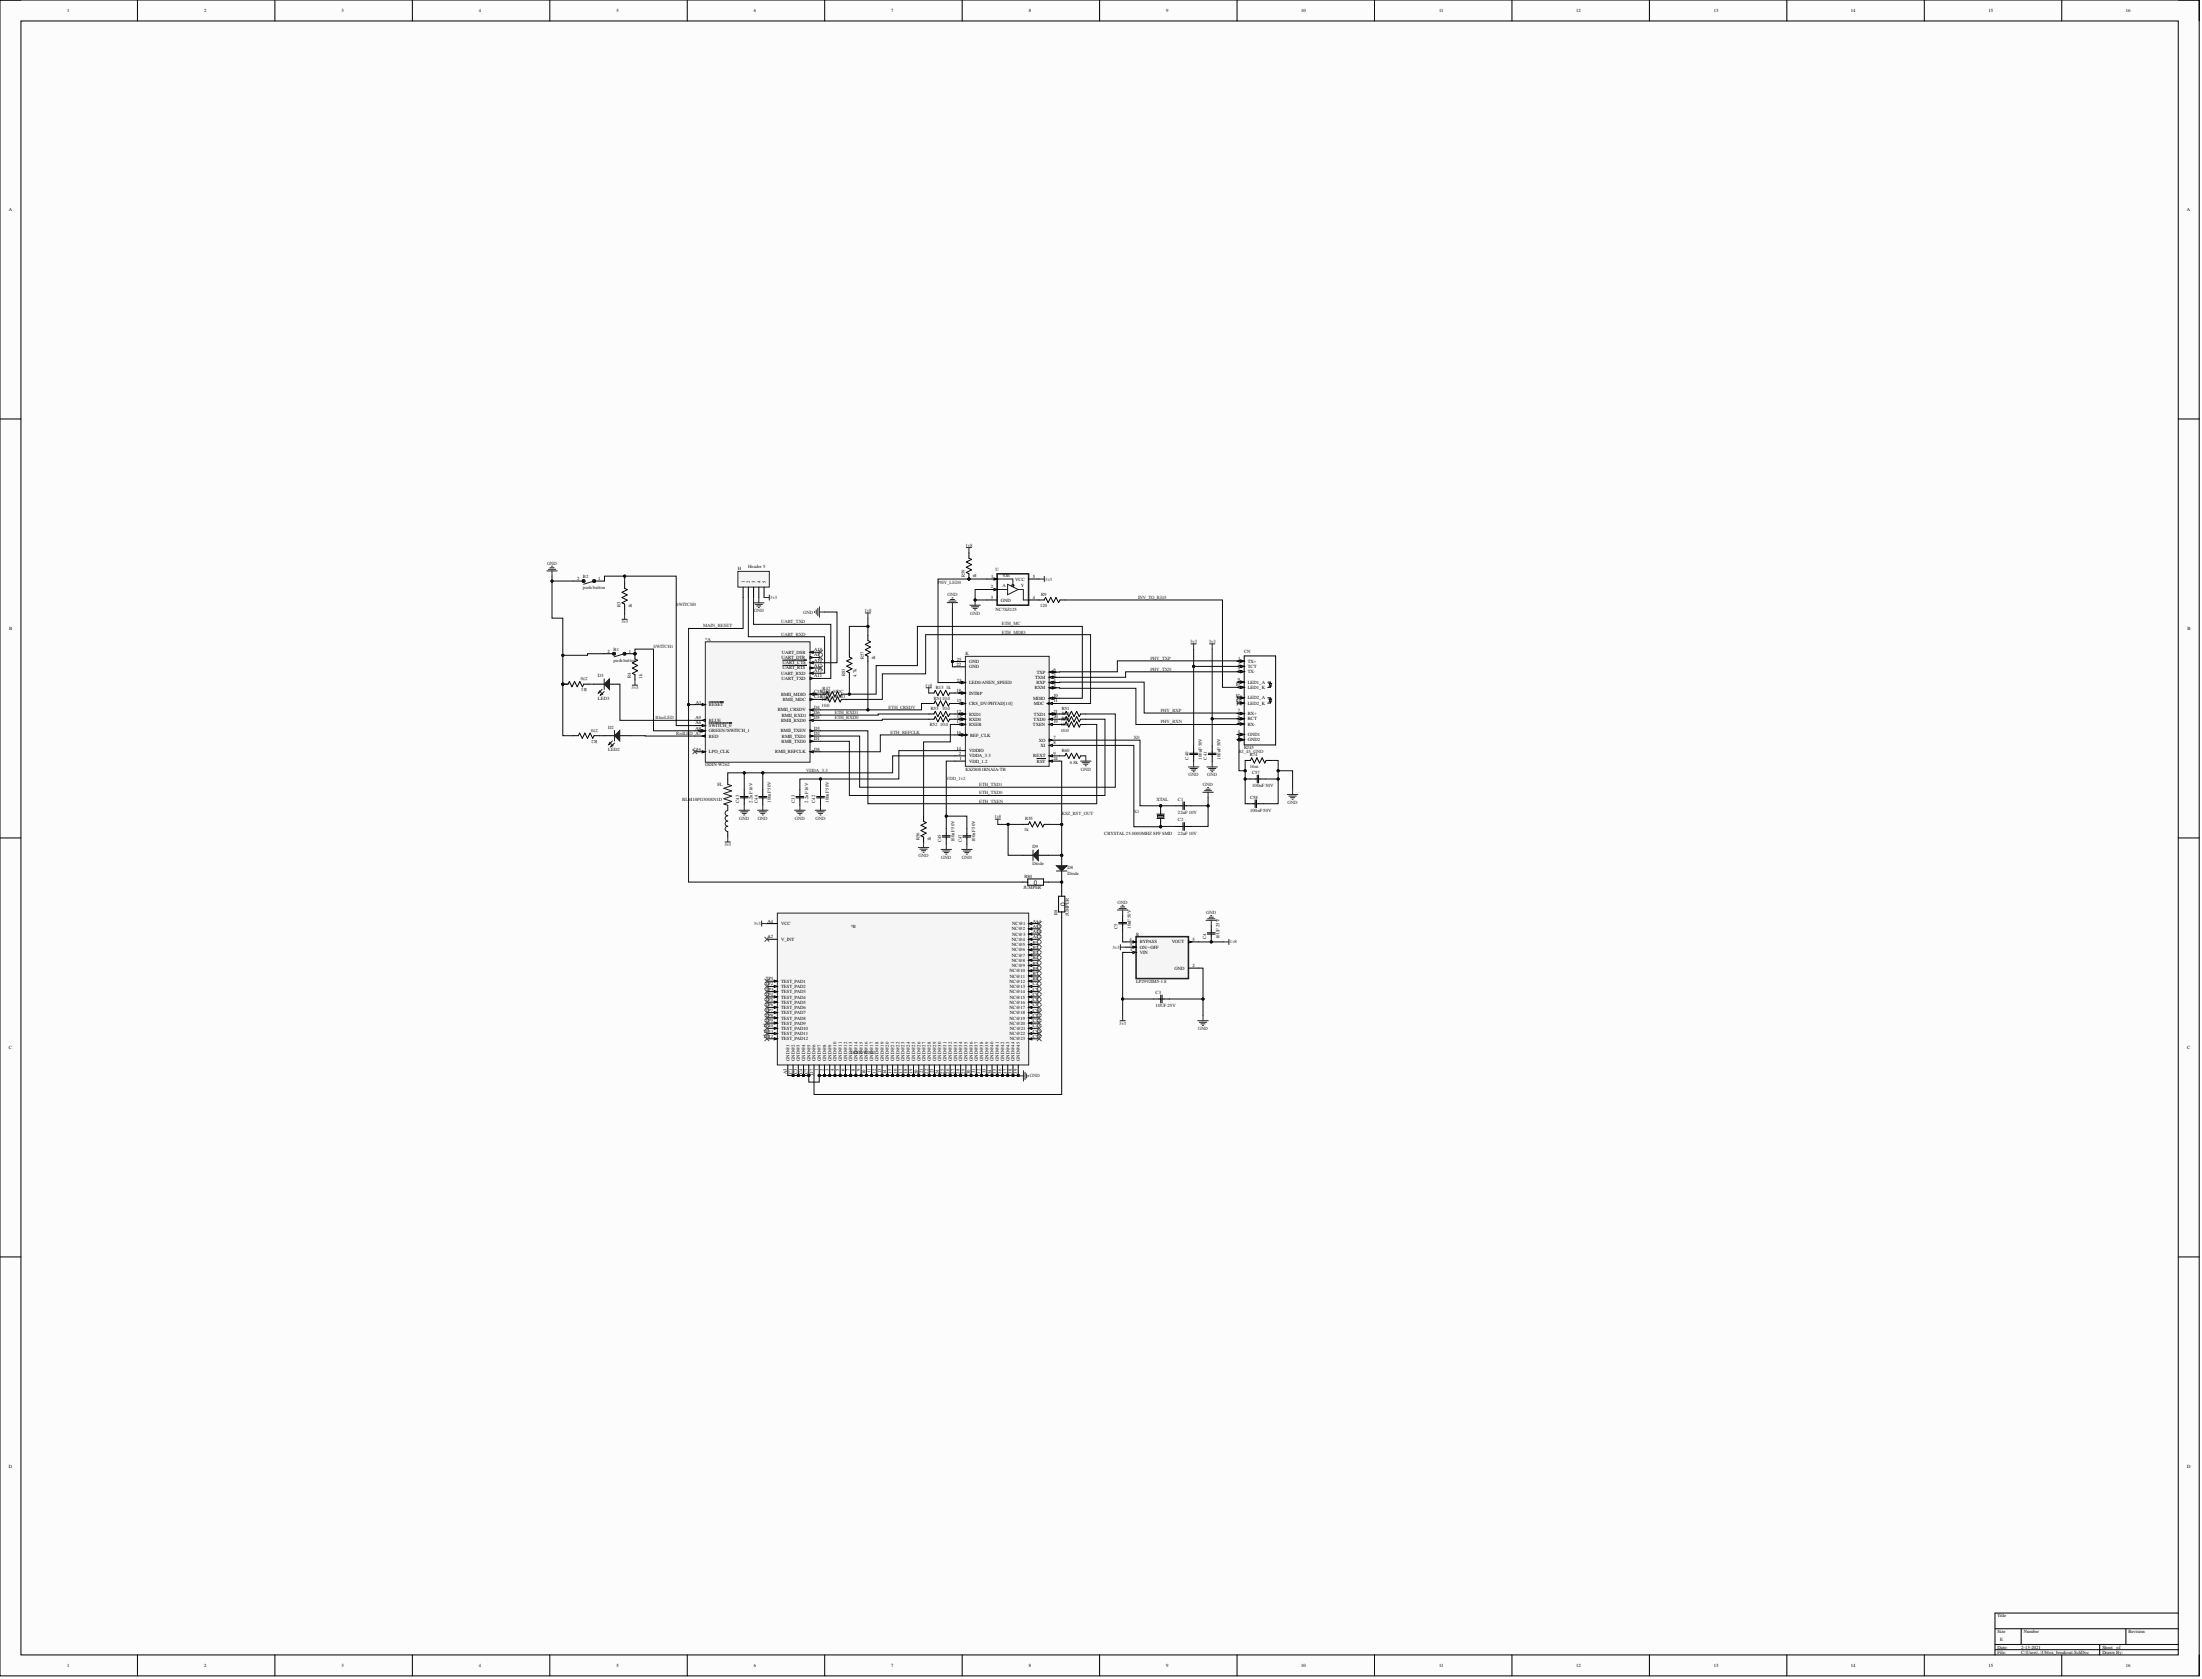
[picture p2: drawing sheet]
<svg xmlns="http://www.w3.org/2000/svg" width="1066mm" height="813mm" viewBox="0 0 1066 813" stroke-linecap="round" stroke-linejoin="round" font-family="sans-serif">
<defs><g id="words">
<g font-size="3.1">
<text x="501" y="429">0</text>
<text x="516" y="438" transform="rotate(-90 516 438)">0</text>
</g>
<g font-size="2.3">
<text x="32" y="6">1</text>
<text x="99" y="6">2</text>
<text x="165" y="6">3</text>
<text x="232" y="6">4</text>
<text x="299" y="6">5</text>
<text x="365" y="6">6</text>
<text x="432" y="6">7</text>
<text x="498" y="6">8</text>
<text x="565" y="6">9</text>
<text x="630" y="6">10</text>
<text x="697" y="6">11</text>
<text x="763" y="6">12</text>
<text x="830" y="6">13</text>
<text x="896" y="6">14</text>
<text x="963" y="6">15</text>
<text x="1030" y="6">16</text>
<text x="4" y="102">A</text>
<text x="1059" y="102">A</text>
<text x="280" y="281">2</text>
<text x="290" y="281">1</text>
<text x="480" y="280">1</text>
<text x="492" y="281">VCC</text>
<text x="500" y="280">5</text>
<text x="361" y="282" transform="rotate(-90 361 282)">1</text>
<text x="363" y="282" transform="rotate(-90 363 282)">2</text>
<text x="366" y="282" transform="rotate(-90 366 282)">3</text>
<text x="368" y="282" transform="rotate(-90 368 282)">4</text>
<text x="371" y="282" transform="rotate(-90 371 282)">5</text>
<text x="480" y="285">2</text>
<text x="480" y="290">3</text>
<text x="485" y="291">GND</text>
<text x="500" y="290">4</text>
<text x="4" y="305">B</text>
<text x="1059" y="305">B</text>
<text x="294" y="316">2</text>
<text x="304" y="316">1</text>
<text x="379" y="316">UART_DSR</text>
<text x="394" y="318">A5</text>
<text x="394" y="315">A18</text>
<text x="379" y="319">UART_DTR</text>
<text x="379" y="322">UART_CTS</text>
<text x="394" y="323">A12</text>
<text x="394" y="320">A10</text>
<text x="463" y="322">22</text>
<text x="463" y="320">25</text>
<text x="469" y="324">GND</text>
<text x="469" y="321">GND</text>
<text x="600" y="322">3</text>
<text x="600" y="320">1</text>
<text x="604" y="323">TCT</text>
<text x="604" y="321">TX+</text>
<text x="378" y="327">UART_RXD</text>
<text x="379" y="329">UART_TXD</text>
<text x="379" y="324">UART_RTS</text>
<text x="394" y="328">A11</text>
<text x="394" y="325">A13</text>
<text x="463" y="330">23</text>
<text x="501" y="329">TXM</text>
<text x="502" y="326">TXP</text>
<text x="510" y="330">4</text>
<text x="510" y="327">5</text>
<text x="510" y="325">6</text>
<text x="599" y="330">9</text>
<text x="599" y="325">2</text>
<text x="604" y="326">TX-</text>
<text x="394" y="336">C15RMII_MDC</text>
<text x="463" y="335">18</text>
<text x="469" y="331">LED0/ANEN_SPEED</text>
<text x="501" y="334">RXM</text>
<text x="502" y="331">RXP</text>
<text x="510" y="332">3</text>
<text x="598" y="332">10</text>
<text x="604" y="333">LED1_K</text>
<text x="604" y="331">LED1_A</text>
<text x="337" y="341">A1</text>
<text x="343" y="342">RESET</text>
<text x="378" y="337">RMII_MDIO</text>
<text x="379" y="339">RMII_MDC</text>
<text x="394" y="338">C14RMII_MDIO</text>
<text x="463" y="340">15</text>
<text x="469" y="341">CRS_DV/PHYAD[1:0]</text>
<text x="469" y="336">INTRP</text>
<text x="500" y="339">MDIO</text>
<text x="501" y="341">MDC</text>
<text x="510" y="340">11</text>
<text x="510" y="338">10</text>
<text x="598" y="337">12</text>
<text x="599" y="340">11</text>
<text x="604" y="341">LED2_K</text>
<text x="604" y="339">LED2_A</text>
<text x="377" y="344">RMII_CRSDV</text>
<text x="379" y="347">RMII_RXD1</text>
<text x="394" y="346">D6</text>
<text x="394" y="343">D4</text>
<text x="463" y="345">12</text>
<text x="463" y="348">13</text>
<text x="469" y="346">RXD1</text>
<text x="501" y="346">TXD1</text>
<text x="510" y="348">20</text>
<text x="510" y="345">21</text>
<text x="599" y="347">6</text>
<text x="599" y="345">7</text>
<text x="604" y="346">RX+</text>
<text x="337" y="353">A8</text>
<text x="337" y="351">A6</text>
<text x="337" y="348">A9</text>
<text x="343" y="352">SWITCH_0</text>
<text x="343" y="349">BLUE</text>
<text x="378" y="349">RMII_RXD0</text>
<text x="394" y="353">D3</text>
<text x="394" y="348">D5</text>
<text x="463" y="350">17</text>
<text x="469" y="351">RXER</text>
<text x="469" y="349">RXD0</text>
<text x="500" y="351">TXEN</text>
<text x="501" y="349">TXD0</text>
<text x="510" y="350">19</text>
<text x="599" y="350">8</text>
<text x="604" y="351">RX-</text>
<text x="604" y="349">RCT</text>
<text x="343" y="357">RED</text>
<text x="343" y="355">GREEN/!SWITCH_1</text>
<text x="378" y="355">RMII_TXEN</text>
<text x="379" y="360">RMII_TXD0</text>
<text x="379" y="357">RMII_TXD1</text>
<text x="394" y="358">D1</text>
<text x="394" y="356">D2</text>
<text x="463" y="355">16</text>
<text x="470" y="357">REF_CLK</text>
<text x="503" y="359">XO</text>
<text x="510" y="358">7</text>
<text x="599" y="355">4</text>
<text x="600" y="358">5</text>
<text x="604" y="359">GND2</text>
<text x="604" y="356">GND1</text>
<text x="336" y="363">C16</text>
<text x="343" y="365">LPO_CLK</text>
<text x="375" y="365">RMII_REFCLK</text>
<text x="394" y="363">D8</text>
<text x="463" y="363">14</text>
<text x="464" y="365">2</text>
<text x="469" y="364">VDDIO</text>
<text x="504" y="362">XI</text>
<text x="510" y="365">9</text>
<text x="510" y="360">8</text>
<text x="465" y="368">1</text>
<text x="469" y="369">VDD_1.2</text>
<text x="469" y="367">VDDA_3.3</text>
<text x="500" y="367">REXT</text>
<text x="502" y="369">RST</text>
<text x="510" y="368">24</text>
<text x="372" y="447">A4</text>
<text x="378" y="448">VCC</text>
<text x="490" y="448">NC@1</text>
<text x="500" y="447">A14</text>
<text x="500" y="449">A15</text>
<text x="372" y="454">A2</text>
<text x="378" y="456">V_INT</text>
<text x="490" y="450">NC@2</text>
<text x="490" y="456">NC@4</text>
<text x="490" y="453">NC@3</text>
<text x="500" y="452">A16</text>
<text x="500" y="454">A17</text>
<text x="547" y="455">4</text>
<text x="578" y="455">5</text>
<text x="490" y="458">NC@5</text>
<text x="490" y="461">NC@6</text>
<text x="500" y="457">B1</text>
<text x="500" y="459">B2</text>
<text x="500" y="462">B3</text>
<text x="547" y="458">3</text>
<text x="547" y="460">1</text>
<text x="552" y="457">BYPASS</text>
<text x="552" y="459">ON/~OFF</text>
<text x="552" y="462">VIN</text>
<text x="567" y="457">VOUT</text>
<text x="490" y="463">NC@7</text>
<text x="490" y="466">NC@8</text>
<text x="500" y="464">B4</text>
<text x="500" y="467">B5</text>
<text x="489" y="471">NC@10</text>
<text x="489" y="473">NC@11</text>
<text x="490" y="468">NC@9</text>
<text x="500" y="469">B6</text>
<text x="500" y="472">B7</text>
<text x="569" y="469">GND</text>
<text x="578" y="468">2</text>
<text x="371" y="477">TP2</text>
<text x="371" y="480">TP3</text>
<text x="371" y="475">TP1</text>
<text x="378" y="476">TEST_PAD1</text>
<text x="378" y="478">TEST_PAD2</text>
<text x="489" y="476">NC@12</text>
<text x="489" y="478">NC@13</text>
<text x="500" y="475">B8</text>
<text x="500" y="477">C2</text>
<text x="500" y="480">C5</text>
<text x="371" y="482">TP4</text>
<text x="371" y="485">TP5</text>
<text x="378" y="481">TEST_PAD3</text>
<text x="378" y="483">TEST_PAD4</text>
<text x="378" y="486">TEST_PAD5</text>
<text x="489" y="481">NC@14</text>
<text x="489" y="486">NC@16</text>
<text x="489" y="483">NC@15</text>
<text x="500" y="482">C6</text>
<text x="500" y="485">C8</text>
<text x="371" y="487">TP6</text>
<text x="371" y="490">TP7</text>
<text x="378" y="488">TEST_PAD6</text>
<text x="378" y="491">TEST_PAD7</text>
<text x="489" y="488">NC@17</text>
<text x="489" y="491">NC@18</text>
<text x="500" y="487">C9</text>
<text x="500" y="490">C10</text>
<text x="370" y="497">TP10</text>
<text x="371" y="492">TP8</text>
<text x="371" y="495">TP9</text>
<text x="378" y="494">TEST_PAD8</text>
<text x="378" y="496">TEST_PAD9</text>
<text x="489" y="494">NC@19</text>
<text x="489" y="496">NC@20</text>
<text x="500" y="492">C11</text>
<text x="500" y="495">C12</text>
<text x="500" y="497">C13</text>
<text x="370" y="502">TP12</text>
<text x="370" y="500">TP11</text>
<text x="378" y="499">TEST_PAD10</text>
<text x="378" y="501">TEST_PAD11</text>
<text x="378" y="504">TEST_PAD12</text>
<text x="489" y="501">NC@22</text>
<text x="489" y="504">NC@23</text>
<text x="489" y="499">NC@21</text>
<text x="500" y="500">C17</text>
<text x="500" y="502">C18</text>
<text x="4" y="508">C</text>
<text x="1059" y="508">C</text>
<text x="382" y="514" transform="rotate(-90 382 514)">GND@1</text>
<text x="385" y="514" transform="rotate(-90 385 514)">GND@2</text>
<text x="387" y="514" transform="rotate(-90 387 514)">GND@3</text>
<text x="390" y="514" transform="rotate(-90 390 514)">GND@4</text>
<text x="392" y="514" transform="rotate(-90 392 514)">GND@5</text>
<text x="395" y="514" transform="rotate(-90 395 514)">GND@6</text>
<text x="398" y="514" transform="rotate(-90 398 514)">GND@7</text>
<text x="400" y="514" transform="rotate(-90 400 514)">GND@8</text>
<text x="403" y="514" transform="rotate(-90 403 514)">GND@9</text>
<text x="405" y="514" transform="rotate(-90 405 514)">GND@10</text>
<text x="408" y="514" transform="rotate(-90 408 514)">GND@11</text>
<text x="410" y="514" transform="rotate(-90 410 514)">GND@12</text>
<text x="413" y="514" transform="rotate(-90 413 514)">GND@13</text>
<text x="415" y="514" transform="rotate(-90 415 514)">GND@14</text>
<text x="418" y="514" transform="rotate(-90 418 514)">GND@15</text>
<text x="420" y="514" transform="rotate(-90 420 514)">GND@16</text>
<text x="423" y="514" transform="rotate(-90 423 514)">GND@17</text>
<text x="425" y="514" transform="rotate(-90 425 514)">GND@18</text>
<text x="428" y="514" transform="rotate(-90 428 514)">GND@19</text>
<text x="431" y="514" transform="rotate(-90 431 514)">GND@20</text>
<text x="433" y="514" transform="rotate(-90 433 514)">GND@21</text>
<text x="436" y="514" transform="rotate(-90 436 514)">GND@22</text>
<text x="438" y="514" transform="rotate(-90 438 514)">GND@23</text>
<text x="441" y="514" transform="rotate(-90 441 514)">GND@24</text>
<text x="443" y="514" transform="rotate(-90 443 514)">GND@25</text>
<text x="446" y="514" transform="rotate(-90 446 514)">GND@26</text>
<text x="448" y="514" transform="rotate(-90 448 514)">GND@27</text>
<text x="451" y="514" transform="rotate(-90 451 514)">GND@28</text>
<text x="453" y="514" transform="rotate(-90 453 514)">GND@29</text>
<text x="456" y="514" transform="rotate(-90 456 514)">GND@30</text>
<text x="458" y="514" transform="rotate(-90 458 514)">GND@31</text>
<text x="461" y="514" transform="rotate(-90 461 514)">GND@32</text>
<text x="463" y="514" transform="rotate(-90 463 514)">GND@33</text>
<text x="466" y="514" transform="rotate(-90 466 514)">GND@34</text>
<text x="469" y="514" transform="rotate(-90 469 514)">GND@35</text>
<text x="471" y="514" transform="rotate(-90 471 514)">GND@36</text>
<text x="474" y="514" transform="rotate(-90 474 514)">GND@37</text>
<text x="476" y="514" transform="rotate(-90 476 514)">GND@38</text>
<text x="479" y="514" transform="rotate(-90 479 514)">GND@39</text>
<text x="481" y="514" transform="rotate(-90 481 514)">GND@40</text>
<text x="484" y="514" transform="rotate(-90 484 514)">GND@41</text>
<text x="486" y="514" transform="rotate(-90 486 514)">GND@42</text>
<text x="489" y="514" transform="rotate(-90 489 514)">GND@43</text>
<text x="491" y="514" transform="rotate(-90 491 514)">GND@44</text>
<text x="494" y="514" transform="rotate(-90 494 514)">GND@45</text>
<text x="381" y="520" transform="rotate(-90 381 520)">A3</text>
<text x="384" y="520" transform="rotate(-90 384 520)">C1</text>
<text x="386" y="520" transform="rotate(-90 386 520)">C3</text>
<text x="389" y="520" transform="rotate(-90 389 520)">C4</text>
<text x="391" y="520" transform="rotate(-90 391 520)">C7</text>
<text x="394" y="520" transform="rotate(-90 394 520)">D7</text>
<text x="396" y="518" transform="rotate(-90 396 518)">1</text>
<text x="399" y="519" transform="rotate(-90 399 519)">2</text>
<text x="401" y="519" transform="rotate(-90 401 519)">3</text>
<text x="404" y="519" transform="rotate(-90 404 519)">4</text>
<text x="406" y="519" transform="rotate(-90 406 519)">5</text>
<text x="409" y="519" transform="rotate(-90 409 519)">6</text>
<text x="411" y="519" transform="rotate(-90 411 519)">7</text>
<text x="414" y="519" transform="rotate(-90 414 519)">8</text>
<text x="417" y="519" transform="rotate(-90 417 519)">9</text>
<text x="419" y="520" transform="rotate(-90 419 520)">10</text>
<text x="422" y="520" transform="rotate(-90 422 520)">11</text>
<text x="424" y="520" transform="rotate(-90 424 520)">12</text>
<text x="427" y="520" transform="rotate(-90 427 520)">13</text>
<text x="429" y="520" transform="rotate(-90 429 520)">14</text>
<text x="432" y="520" transform="rotate(-90 432 520)">15</text>
<text x="434" y="520" transform="rotate(-90 434 520)">16</text>
<text x="437" y="520" transform="rotate(-90 437 520)">17</text>
<text x="439" y="520" transform="rotate(-90 439 520)">18</text>
<text x="442" y="520" transform="rotate(-90 442 520)">19</text>
<text x="444" y="520" transform="rotate(-90 444 520)">20</text>
<text x="447" y="520" transform="rotate(-90 447 520)">21</text>
<text x="450" y="520" transform="rotate(-90 450 520)">22</text>
<text x="452" y="520" transform="rotate(-90 452 520)">23</text>
<text x="455" y="520" transform="rotate(-90 455 520)">24</text>
<text x="457" y="520" transform="rotate(-90 457 520)">25</text>
<text x="460" y="520" transform="rotate(-90 460 520)">26</text>
<text x="462" y="520" transform="rotate(-90 462 520)">27</text>
<text x="465" y="520" transform="rotate(-90 465 520)">28</text>
<text x="467" y="520" transform="rotate(-90 467 520)">29</text>
<text x="470" y="520" transform="rotate(-90 470 520)">30</text>
<text x="472" y="520" transform="rotate(-90 472 520)">31</text>
<text x="475" y="520" transform="rotate(-90 475 520)">32</text>
<text x="477" y="520" transform="rotate(-90 477 520)">33</text>
<text x="480" y="520" transform="rotate(-90 480 520)">34</text>
<text x="483" y="520" transform="rotate(-90 483 520)">35</text>
<text x="485" y="520" transform="rotate(-90 485 520)">36</text>
<text x="488" y="520" transform="rotate(-90 488 520)">37</text>
<text x="490" y="520" transform="rotate(-90 490 520)">38</text>
<text x="493" y="520" transform="rotate(-90 493 520)">39</text>
<text x="4" y="711">D</text>
<text x="1059" y="711">D</text>
<text x="967" y="783">Title</text>
<text x="967" y="791">Size</text>
<text x="980" y="791">Number</text>
<text x="1031" y="791">Revision</text>
<text x="969" y="794">E</text>
<text x="967" y="798">Date:</text>
<text x="967" y="801">File:</text>
<text x="979" y="798">2-13-2021</text>
<text x="979" y="801">C:\Users\..\Ublox_breakout.SchDoc</text>
<text x="1018" y="798">Sheet</text>
<text x="1018" y="801">Drawn By:</text>
<text x="1025" y="798">of</text>
<text x="32" y="807">1</text>
<text x="99" y="807">2</text>
<text x="165" y="807">3</text>
<text x="232" y="807">4</text>
<text x="299" y="807">5</text>
<text x="365" y="807">6</text>
<text x="432" y="807">7</text>
<text x="498" y="807">8</text>
<text x="565" y="807">9</text>
<text x="630" y="807">10</text>
<text x="697" y="807">11</text>
<text x="763" y="807">12</text>
<text x="830" y="807">13</text>
<text x="896" y="807">14</text>
<text x="963" y="807">15</text>
<text x="1030" y="807">16</text>
</g>
<g font-size="2.3" fill="#262626">
<text x="468" y="265">1v8</text>
<text x="265" y="273">GND</text>
<text x="506" y="281">3v3</text>
<text x="454" y="283">PHY_LED0</text>
<text x="327" y="293">SWITCH0</text>
<text x="373" y="290">3v3</text>
<text x="459" y="289">GND</text>
<text x="551" y="290">INV_TO_RJ45</text>
<text x="365" y="296">GND</text>
<text x="389" y="297">GND</text>
<text x="419" y="296">1v8</text>
<text x="470" y="298">GND</text>
<text x="301" y="302">3v3</text>
<text x="340" y="304">MAIN_RESET</text>
<text x="378" y="302">UART_TXD</text>
<text x="485" y="303">ETH_MC</text>
<text x="378" y="308">UART_RXD</text>
<text x="485" y="307">ETH_MDIO</text>
<text x="576" y="311">3v3</text>
<text x="585" y="311">3v3</text>
<text x="316" y="314">SWITCH1</text>
<text x="557" y="319">PHY_TXP</text>
<text x="557" y="325">PHY_TXN</text>
<text x="306" y="334">3v3</text>
<text x="448" y="332">1v8</text>
<text x="404" y="346">ETH_RXD1</text>
<text x="430" y="343">ETH_CRSDV</text>
<text x="562" y="345">PHY_RXP</text>
<text x="317" y="348">BlueLED</text>
<text x="404" y="348">ETH_RXD0</text>
<text x="562" y="350">PHY_RXN</text>
<text x="327" y="356">RedLE</text>
<text x="334" y="356">D A7</text>
<text x="431" y="355">ETH_REFCLK</text>
<text x="549" y="358">X0</text>
<text x="600" y="365">RJ_45_GND</text>
<text x="390" y="374">VDDA_3.3</text>
<text x="458" y="378">VDD_1v2</text>
<text x="523" y="373">GND</text>
<text x="576" y="376">GND</text>
<text x="585" y="376">GND</text>
<text x="474" y="381">ETH_TXD1</text>
<text x="583" y="381">GND</text>
<text x="474" y="385">ETH_TXD0</text>
<text x="474" y="389">ETH_TXEN</text>
<text x="624" y="389">GND</text>
<text x="514" y="395">KSZ_RST_OUT</text>
<text x="549" y="394">X1</text>
<text x="358" y="397">GND</text>
<text x="367" y="397">GND</text>
<text x="385" y="397">GND</text>
<text x="395" y="397">GND</text>
<text x="482" y="396">1v8</text>
<text x="351" y="410">3v3</text>
<text x="445" y="415">GND</text>
<text x="456" y="416">GND</text>
<text x="466" y="416">GND</text>
<text x="541" y="438">GND</text>
<text x="584" y="442">GND</text>
<text x="365" y="448">3v3</text>
<text x="539" y="459">3v3</text>
<text x="596" y="457">1v8</text>
<text x="542" y="496">3v3</text>
<text x="580" y="499">GND</text>
<text x="499" y="522">GND</text>
</g>
<g font-size="2.3" fill="#0e0e0e">
<text x="362" y="275">Header 5</text>
<text x="282" y="280">B2</text>
<text x="357" y="276">H</text>
<text x="467" y="279" transform="rotate(-90 467 279)">R59</text>
<text x="473" y="280" transform="rotate(-90 473 280)">1k</text>
<text x="482" y="277">U</text>
<text x="485" y="279">!OE</text>
<text x="282" y="285">push button</text>
<text x="485" y="284">A</text>
<text x="494" y="284">Y</text>
<text x="301" y="294" transform="rotate(-90 301 294)">R3</text>
<text x="504" y="294">120</text>
<text x="504" y="288">R9</text>
<text x="306" y="294" transform="rotate(-90 306 294)">1k</text>
<text x="482" y="296">NC7SZ125</text>
<text x="342" y="310">*A</text>
<text x="297" y="315">B1</text>
<text x="468" y="317">K</text>
<text x="603" y="316">CN</text>
<text x="297" y="320">push button</text>
<text x="418" y="319" transform="rotate(-90 418 319)">R57</text>
<text x="424" y="320" transform="rotate(-90 424 320)">1k</text>
<text x="285" y="328" transform="rotate(-180 285 328)">270</text>
<text x="290" y="328">D3</text>
<text x="305" y="328" transform="rotate(-90 305 328)">R4</text>
<text x="311" y="329" transform="rotate(-90 311 329)">1k</text>
<text x="409" y="327" transform="rotate(-90 409 327)">R83</text>
<text x="415" y="328" transform="rotate(-90 415 328)">4.7k</text>
<text x="284" y="333" transform="rotate(-180 284 333)">R1</text>
<text x="398" y="334">R47</text>
<text x="453" y="334">R13</text>
<text x="458" y="334">1k</text>
<text x="290" y="339">LED3</text>
<text x="398" y="339">10.0</text>
<text x="398" y="337">R46</text>
<text x="452" y="339">R5410.0</text>
<text x="398" y="342">10.0</text>
<text x="451" y="344">R53</text>
<text x="456" y="344">10.0</text>
<text x="514" y="344">R51</text>
<text x="514" y="346">R49</text>
<text x="290" y="353" transform="rotate(-180 290 353)">270</text>
<text x="295" y="353">D2</text>
<text x="450" y="352">R52</text>
<text x="455" y="352">10.0</text>
<text x="514" y="349">1R48</text>
<text x="514" y="352">10.0</text>
<text x="515" y="349">0.0</text>
<text x="289" y="358" transform="rotate(-180 289 358)">R2</text>
<text x="514" y="354">10.0</text>
<text x="295" y="364">LED2</text>
<text x="514" y="364">R60</text>
<text x="603" y="363">RJ45</text>
<text x="342" y="371">ODIN-W262</text>
<text x="518" y="370">6.8k</text>
<text x="576" y="368" transform="rotate(-90 576 368)">C40</text>
<text x="582" y="368" transform="rotate(-90 582 368)">100nF50V</text>
<text x="585" y="368" transform="rotate(-90 585 368)">C41</text>
<text x="591" y="368" transform="rotate(-90 591 368)">100nF50V</text>
<text x="605" y="366">R74</text>
<text x="605" y="372">16m</text>
<text x="468" y="373">KSZ8081RNAIA-TR</text>
<text x="606" y="375">C57</text>
<text x="347" y="381">FL</text>
<text x="606" y="381">100nF 50V</text>
<text x="330" y="388">BLM18PG300SN1D</text>
<text x="358" y="389" transform="rotate(-90 358 389)">C43</text>
<text x="364" y="389" transform="rotate(-90 364 389)">2.2uF16V</text>
<text x="367" y="389" transform="rotate(-90 367 389)">C44</text>
<text x="373" y="389" transform="rotate(-90 373 389)">100nF50V</text>
<text x="385" y="389" transform="rotate(-90 385 389)">C33</text>
<text x="391" y="389" transform="rotate(-90 391 389)">2.2uF16V</text>
<text x="395" y="389" transform="rotate(-90 395 389)">C42</text>
<text x="401" y="389" transform="rotate(-90 401 389)">100nF50V</text>
<text x="560" y="388">XTAL</text>
<text x="571" y="388">C1</text>
<text x="605" y="387">C58</text>
<text x="571" y="394">22uF 10V</text>
<text x="605" y="393">100nF 50V</text>
<text x="497" y="397">R55</text>
<text x="571" y="398">C2</text>
<text x="445" y="407" transform="rotate(-90 445 407)">R56</text>
<text x="451" y="407" transform="rotate(-90 451 407)">1k</text>
<text x="456" y="408" transform="rotate(-90 456 408)">C45</text>
<text x="462" y="408" transform="rotate(-90 462 408)">100nF 50V</text>
<text x="466" y="408" transform="rotate(-90 466 408)">C47</text>
<text x="472" y="408" transform="rotate(-90 472 408)">100nF 50V</text>
<text x="496" y="403">1k</text>
<text x="535" y="404">CRYSTAL 25.0000MHZ 8PF SMD</text>
<text x="571" y="404">22uF 10V</text>
<text x="500" y="411">D9</text>
<text x="500" y="419">Diode</text>
<text x="496" y="425">R80</text>
<text x="517" y="421">D8</text>
<text x="517" y="423">Diode</text>
<text x="496" y="430">JUMPER</text>
<text x="512" y="443" transform="rotate(-90 512 443)">R8</text>
<text x="518" y="444" transform="rotate(-90 518 444)">JUMPER</text>
<text x="412" y="449">*B</text>
<text x="541" y="450" transform="rotate(-90 541 450)">C5</text>
<text x="548" y="450" transform="rotate(-90 548 450)">10nF 50V</text>
<text x="550" y="453">R</text>
<text x="584" y="455" transform="rotate(-90 584 455)">C4</text>
<text x="591" y="455" transform="rotate(-90 591 455)">10UF 25V</text>
<text x="550" y="476">LP2992IM5-1.8</text>
<text x="560" y="481">C3</text>
<text x="560" y="488">10UF 25V</text>
<text x="412" y="510">ODIN-W262</text>
</g>
</g></defs>
<path d="M0 0h1065v811h-1065z" fill-rule="evenodd" fill="#fcfcfc"/>
<path d="M0 0h1065v811h-1065z" fill="none" stroke="#000" stroke-width=".48"/>
<path d="M10 10h1045v791h-1045z" fill-rule="evenodd" fill="#fcfcfc"/>
<g fill="none" stroke="#000" stroke-width=".48">
<path d="M0 0h10M10 10h1045v791h-1045zM67 0v10M133 0v10M200 0v10M266 0v10M333 0v10M399 0v10M466 0v10M533 0v10M599 0v10M666 0v10"/>
<path d="M732 0v10M799 0v10M865 0v10M932 0v10M999 0v10M1055 0h10v10M0 203h10M1055 203h10M293 356h5M300 356h5M0 406h10M1055 406h10"/>
<path d="M0 608h10M1055 608h10M966 788h89M966 796h89M966 799h89M979 788v8M1017 796v5M1030 788v8M1055 781h-89v20M67 801v10M133 801v10M200 801v10"/>
<path d="M266 801v10M333 801v10M399 801v10M466 801v10M533 801v10M599 801v10M666 801v10M732 801v10M799 801v10M865 801v10M932 801v10M999 801v10"/>
<path d="M1065 801v10"/>
</g>
<path d="M298 356l2-2v5z" fill="#1c1c1c"/>
<path d="M297 359l-2 1M298 356l2-2v5zM298 360l-2 1" fill="none" stroke="#1c1c1c" stroke-width=".48"/>
<path d="M295 359l1 1h-1z" fill="#1c1c1c"/>
<path d="M295 359l1 1h-1z" fill="none" stroke="#1c1c1c" stroke-width=".48"/>
<path d="M296 360l1 1h-1z" fill="#1c1c1c"/>
<path d="M298 354v5M296 360l1 1h-1z" fill="none" stroke="#1c1c1c" stroke-width=".48"/>
<path d="M288 331h5M295 331h5" fill="none" stroke="#000" stroke-width=".48"/>
<path d="M293 331l2-2v5z" fill="#1c1c1c"/>
<path d="M292 334l-2 2M293 331l2-2v5zM293 335l-2 2" fill="none" stroke="#1c1c1c" stroke-width=".48"/>
<path d="M290 334l1 1-1 1z" fill="#1c1c1c"/>
<path d="M290 334l1 1-1 1z" fill="none" stroke="#1c1c1c" stroke-width=".48"/>
<path d="M291 336h1l-1 1z" fill="#1c1c1c"/>
<path d="M291 336h1l-1 1zM293 329v5" fill="none" stroke="#1c1c1c" stroke-width=".48"/>
<path d="M342 311h50v58h-50z" fill-rule="evenodd" fill="#f5f5f5"/>
<path d="M342 311h50v58h-50z" fill="none" stroke="#262626" stroke-width=".48"/>
<path d="M392 364h5" fill="none" stroke="#000" stroke-width=".48"/>
<path d="M392 364l2-1v1z" fill="#fbfbfb"/>
<path d="M392 359h5M392 364l2-1v1z" fill="none" stroke="#000" stroke-width=".48"/>
<path d="M392 358l2 1h-2z" fill="#fbfbfb"/>
<path d="M392 358l2 1h-2zM392 356h5" fill="none" stroke="#000" stroke-width=".48"/>
<path d="M392 356h2l-2 1z" fill="#fbfbfb"/>
<path d="M392 356h2l-2 1zM392 354h5" fill="none" stroke="#000" stroke-width=".48"/>
<path d="M392 353l2 1h-2z" fill="#fbfbfb"/>
<path d="M392 353l2 1h-2zM392 349h5" fill="none" stroke="#000" stroke-width=".48"/>
<path d="M392 349l2-1v1z" fill="#fbfbfb"/>
<path d="M392 349l2-1v1zM392 346h5" fill="none" stroke="#000" stroke-width=".48"/>
<path d="M392 346h2v1z" fill="#fbfbfb"/>
<path d="M392 346h2v1zM392 344h5" fill="none" stroke="#000" stroke-width=".48"/>
<path d="M392 344l2-1v1z" fill="#fbfbfb"/>
<path d="M392 339h5M392 344l2-1v1z" fill="none" stroke="#000" stroke-width=".48"/>
<path d="M392 338l2 1h-2z" fill="#fbfbfb"/>
<path d="M392 338l2 1h-2zM392 336h5" fill="none" stroke="#000" stroke-width=".48"/>
<path d="M392 336h2v1z" fill="#fbfbfb"/>
<path d="M392 336h2v1z" fill="none" stroke="#000" stroke-width=".48"/>
<path d="M394 336h2l-2 1z" fill="#fbfbfb"/>
<path d="M392 328h5M394 336h2l-2 1z" fill="none" stroke="#000" stroke-width=".48"/>
<path d="M392 328h2l-2 1z" fill="#fbfbfb"/>
<path d="M392 328h2l-2 1zM392 326h5" fill="none" stroke="#000" stroke-width=".48"/>
<path d="M392 326l2-1v1z" fill="#fbfbfb"/>
<path d="M392 326l2-1v1zM392 323h5" fill="none" stroke="#000" stroke-width=".48"/>
<path d="M392 323h2l-2 1z" fill="#fbfbfb"/>
<path d="M379 322h12M392 323h2l-2 1zM392 321h5" fill="none" stroke="#000" stroke-width=".48"/>
<path d="M392 321l2-1v1z" fill="#fbfbfb"/>
<path d="M379 320h12M392 318h5M392 321l2-1v1z" fill="none" stroke="#000" stroke-width=".48"/>
<path d="M392 318h2l-2 1z" fill="#fbfbfb"/>
<path d="M392 318h2l-2 1zM392 316h5" fill="none" stroke="#000" stroke-width=".48"/>
<path d="M392 316l2-1v1z" fill="#fbfbfb"/>
<path d="M392 316l2-1v1zM337 364h5" fill="none" stroke="#000" stroke-width=".48"/>
<path d="M340 363l2 1h-2z" fill="#fbfbfb"/>
<path d="M337 356h5M340 363l2 1h-2z" fill="none" stroke="#000" stroke-width=".48"/>
<path d="M340 356h2v1z" fill="#fbfbfb"/>
<path d="M337 354h5M340 356h2v1z" fill="none" stroke="#000" stroke-width=".48"/>
<path d="M340 353l2 1h-2z" fill="#fbfbfb"/>
<path d="M340 353l2 1h-2z" fill="none" stroke="#000" stroke-width=".48"/>
<path d="M338 354l2-1v1z" fill="#fbfbfb"/>
<path d="M337 351h5M338 354l2-1v1z" fill="none" stroke="#000" stroke-width=".48"/>
<path d="M340 351h2l-2 1z" fill="#fbfbfb"/>
<path d="M337 349h5M340 351h2l-2 1zM343 350h11" fill="none" stroke="#000" stroke-width=".48"/>
<path d="M340 349l2-1v1z" fill="#fbfbfb"/>
<path d="M337 341h5M340 349l2-1v1z" fill="none" stroke="#000" stroke-width=".48"/>
<path d="M340 341h2l-2 1z" fill="#fbfbfb"/>
<path d="M343 340h7M278 356h2l1-1 1 2 1-2 2 2 1-2 1 2 1-1h2M340 341h2l-2 1z" fill="none" stroke="#000" stroke-width=".48"/>
<path d="M396 317l2 2M396 315l2 2M398 317l-2 2M398 315l-2 2M336 363l2 2M338 363l-2 2" fill="none" stroke="#4c4c4c" stroke-width=".48"/>
<circle cx="273" cy="331" r=".5" fill="#0e0e0e"/>
<circle cx="273" cy="331" r=".5" fill="none" stroke="#0e0e0e" stroke-width=".48"/>
<path d="M273 331h2l1-1 1 2 1-2 2 2 1-2 1 2 1-1" fill="none" stroke="#000" stroke-width=".48"/>
<circle cx="273" cy="331" r=".5" fill="#0e0e0e"/>
<circle cx="273" cy="331" r=".5" fill="none" stroke="#0e0e0e" stroke-width=".48"/>
<path d="M283 331h2" fill="none" stroke="#000" stroke-width=".48"/>
<circle cx="308" cy="316" r=".5" fill="#0e0e0e"/>
<circle cx="308" cy="316" r=".5" fill="none" stroke="#0e0e0e" stroke-width=".48"/>
<path d="M302 316l-5 2" fill="none" stroke="#1c1c1c" stroke-width=".48"/>
<g fill="none" stroke="#1c1c1c" stroke-width="1.3">
<circle cx="297" cy="316" r=".3"/>
<circle cx="302" cy="316" r=".3"/>
</g>
<path d="M302 316h6" fill="none" stroke="#000" stroke-width=".48"/>
<circle cx="308" cy="316" r=".5" fill="#0e0e0e"/>
<circle cx="308" cy="316" r=".5" fill="none" stroke="#0e0e0e" stroke-width=".48"/>
<path d="M292 316h5" fill="none" stroke="#000" stroke-width=".48"/>
<circle cx="384" cy="521" r=".5" fill="#0e0e0e"/>
<circle cx="384" cy="521" r=".5" fill="none" stroke="#0e0e0e" stroke-width=".48"/>
<circle cx="387" cy="521" r=".5" fill="#0e0e0e"/>
<circle cx="387" cy="521" r=".5" fill="none" stroke="#0e0e0e" stroke-width=".48"/>
<circle cx="389" cy="521" r=".5" fill="#0e0e0e"/>
<circle cx="389" cy="521" r=".5" fill="none" stroke="#0e0e0e" stroke-width=".48"/>
<circle cx="392" cy="521" r=".5" fill="#0e0e0e"/>
<circle cx="392" cy="521" r=".5" fill="none" stroke="#0e0e0e" stroke-width=".48"/>
<circle cx="397" cy="521" r=".5" fill="#0e0e0e"/>
<circle cx="397" cy="521" r=".5" fill="none" stroke="#0e0e0e" stroke-width=".48"/>
<circle cx="399" cy="521" r=".5" fill="#0e0e0e"/>
<circle cx="399" cy="521" r=".5" fill="none" stroke="#0e0e0e" stroke-width=".48"/>
<circle cx="402" cy="521" r=".5" fill="#0e0e0e"/>
<circle cx="402" cy="521" r=".5" fill="none" stroke="#0e0e0e" stroke-width=".48"/>
<circle cx="404" cy="521" r=".5" fill="#0e0e0e"/>
<circle cx="404" cy="521" r=".5" fill="none" stroke="#0e0e0e" stroke-width=".48"/>
<circle cx="407" cy="521" r=".5" fill="#0e0e0e"/>
<circle cx="407" cy="521" r=".5" fill="none" stroke="#0e0e0e" stroke-width=".48"/>
<circle cx="409" cy="521" r=".5" fill="#0e0e0e"/>
<circle cx="409" cy="521" r=".5" fill="none" stroke="#0e0e0e" stroke-width=".48"/>
<circle cx="412" cy="521" r=".5" fill="#0e0e0e"/>
<circle cx="412" cy="521" r=".5" fill="none" stroke="#0e0e0e" stroke-width=".48"/>
<circle cx="415" cy="521" r=".5" fill="#0e0e0e"/>
<circle cx="415" cy="521" r=".5" fill="none" stroke="#0e0e0e" stroke-width=".48"/>
<circle cx="417" cy="521" r=".5" fill="#0e0e0e"/>
<circle cx="417" cy="521" r=".5" fill="none" stroke="#0e0e0e" stroke-width=".48"/>
<circle cx="420" cy="521" r=".5" fill="#0e0e0e"/>
<circle cx="420" cy="521" r=".5" fill="none" stroke="#0e0e0e" stroke-width=".48"/>
<circle cx="422" cy="521" r=".5" fill="#0e0e0e"/>
<circle cx="422" cy="521" r=".5" fill="none" stroke="#0e0e0e" stroke-width=".48"/>
<circle cx="425" cy="521" r=".5" fill="#0e0e0e"/>
<circle cx="425" cy="521" r=".5" fill="none" stroke="#0e0e0e" stroke-width=".48"/>
<circle cx="427" cy="521" r=".5" fill="#0e0e0e"/>
<circle cx="427" cy="521" r=".5" fill="none" stroke="#0e0e0e" stroke-width=".48"/>
<circle cx="430" cy="521" r=".5" fill="#0e0e0e"/>
<circle cx="430" cy="521" r=".5" fill="none" stroke="#0e0e0e" stroke-width=".48"/>
<circle cx="432" cy="521" r=".5" fill="#0e0e0e"/>
<circle cx="432" cy="521" r=".5" fill="none" stroke="#0e0e0e" stroke-width=".48"/>
<circle cx="435" cy="521" r=".5" fill="#0e0e0e"/>
<circle cx="435" cy="521" r=".5" fill="none" stroke="#0e0e0e" stroke-width=".48"/>
<circle cx="437" cy="521" r=".5" fill="#0e0e0e"/>
<circle cx="437" cy="521" r=".5" fill="none" stroke="#0e0e0e" stroke-width=".48"/>
<circle cx="440" cy="521" r=".5" fill="#0e0e0e"/>
<circle cx="440" cy="521" r=".5" fill="none" stroke="#0e0e0e" stroke-width=".48"/>
<circle cx="442" cy="521" r=".5" fill="#0e0e0e"/>
<circle cx="442" cy="521" r=".5" fill="none" stroke="#0e0e0e" stroke-width=".48"/>
<circle cx="445" cy="521" r=".5" fill="#0e0e0e"/>
<circle cx="445" cy="521" r=".5" fill="none" stroke="#0e0e0e" stroke-width=".48"/>
<circle cx="447" cy="521" r=".5" fill="#0e0e0e"/>
<circle cx="447" cy="521" r=".5" fill="none" stroke="#0e0e0e" stroke-width=".48"/>
<circle cx="450" cy="521" r=".5" fill="#0e0e0e"/>
<circle cx="450" cy="521" r=".5" fill="none" stroke="#0e0e0e" stroke-width=".48"/>
<circle cx="453" cy="521" r=".5" fill="#0e0e0e"/>
<circle cx="453" cy="521" r=".5" fill="none" stroke="#0e0e0e" stroke-width=".48"/>
<circle cx="455" cy="521" r=".5" fill="#0e0e0e"/>
<circle cx="455" cy="521" r=".5" fill="none" stroke="#0e0e0e" stroke-width=".48"/>
<circle cx="458" cy="521" r=".5" fill="#0e0e0e"/>
<circle cx="458" cy="521" r=".5" fill="none" stroke="#0e0e0e" stroke-width=".48"/>
<circle cx="460" cy="521" r=".5" fill="#0e0e0e"/>
<circle cx="460" cy="521" r=".5" fill="none" stroke="#0e0e0e" stroke-width=".48"/>
<circle cx="463" cy="521" r=".5" fill="#0e0e0e"/>
<circle cx="463" cy="521" r=".5" fill="none" stroke="#0e0e0e" stroke-width=".48"/>
<circle cx="465" cy="521" r=".5" fill="#0e0e0e"/>
<circle cx="465" cy="521" r=".5" fill="none" stroke="#0e0e0e" stroke-width=".48"/>
<circle cx="468" cy="521" r=".5" fill="#0e0e0e"/>
<circle cx="468" cy="521" r=".5" fill="none" stroke="#0e0e0e" stroke-width=".48"/>
<circle cx="470" cy="521" r=".5" fill="#0e0e0e"/>
<circle cx="470" cy="521" r=".5" fill="none" stroke="#0e0e0e" stroke-width=".48"/>
<circle cx="473" cy="521" r=".5" fill="#0e0e0e"/>
<circle cx="473" cy="521" r=".5" fill="none" stroke="#0e0e0e" stroke-width=".48"/>
<circle cx="475" cy="521" r=".5" fill="#0e0e0e"/>
<circle cx="475" cy="521" r=".5" fill="none" stroke="#0e0e0e" stroke-width=".48"/>
<circle cx="478" cy="521" r=".5" fill="#0e0e0e"/>
<circle cx="478" cy="521" r=".5" fill="none" stroke="#0e0e0e" stroke-width=".48"/>
<circle cx="480" cy="521" r=".5" fill="#0e0e0e"/>
<circle cx="480" cy="521" r=".5" fill="none" stroke="#0e0e0e" stroke-width=".48"/>
<circle cx="483" cy="521" r=".5" fill="#0e0e0e"/>
<circle cx="483" cy="521" r=".5" fill="none" stroke="#0e0e0e" stroke-width=".48"/>
<circle cx="486" cy="521" r=".5" fill="#0e0e0e"/>
<circle cx="486" cy="521" r=".5" fill="none" stroke="#0e0e0e" stroke-width=".48"/>
<circle cx="488" cy="521" r=".5" fill="#0e0e0e"/>
<circle cx="488" cy="521" r=".5" fill="none" stroke="#0e0e0e" stroke-width=".48"/>
<circle cx="491" cy="521" r=".5" fill="#0e0e0e"/>
<circle cx="491" cy="521" r=".5" fill="none" stroke="#0e0e0e" stroke-width=".48"/>
<circle cx="493" cy="521" r=".5" fill="#0e0e0e"/>
<circle cx="493" cy="521" r=".5" fill="none" stroke="#0e0e0e" stroke-width=".48"/>
<path d="M376 442h122v74h-122z" fill-rule="evenodd" fill="#f5f5f5"/>
<path d="M376 442h122v74h-122z" fill="none" stroke="#262626" stroke-width=".48"/>
<path d="M371 447h5M371 455h5M371 475h5" fill="none" stroke="#000" stroke-width=".48"/>
<path d="M375 474l1 1h-1z" fill="#fbfbfb"/>
<path d="M371 478h5M375 474l1 1h-1z" fill="none" stroke="#000" stroke-width=".48"/>
<path d="M375 477l1 1h-1z" fill="#fbfbfb"/>
<path d="M375 477l1 1h-1zM371 480h5" fill="none" stroke="#000" stroke-width=".48"/>
<path d="M375 480h1l-1 1z" fill="#fbfbfb"/>
<path d="M375 480h1l-1 1zM371 483h5" fill="none" stroke="#000" stroke-width=".48"/>
<path d="M375 482l1 1h-1z" fill="#fbfbfb"/>
<path d="M371 485h5M375 482l1 1h-1z" fill="none" stroke="#000" stroke-width=".48"/>
<path d="M375 485h1l-1 1z" fill="#fbfbfb"/>
<path d="M371 488h5M375 485h1l-1 1z" fill="none" stroke="#000" stroke-width=".48"/>
<path d="M375 487l1 1h-1z" fill="#fbfbfb"/>
<path d="M371 490h5M375 487l1 1h-1z" fill="none" stroke="#000" stroke-width=".48"/>
<path d="M375 490h1l-1 1z" fill="#fbfbfb"/>
<path d="M371 493h5M375 490h1l-1 1z" fill="none" stroke="#000" stroke-width=".48"/>
<path d="M375 492l1 1h-1z" fill="#fbfbfb"/>
<path d="M371 495h5M375 492l1 1h-1z" fill="none" stroke="#000" stroke-width=".48"/>
<path d="M375 495h1l-1 1z" fill="#fbfbfb"/>
<path d="M371 498h5M375 495h1l-1 1z" fill="none" stroke="#000" stroke-width=".48"/>
<path d="M375 497l1 1h-1z" fill="#fbfbfb"/>
<path d="M375 497l1 1h-1zM371 500h5" fill="none" stroke="#000" stroke-width=".48"/>
<path d="M375 500h1l-1 1z" fill="#fbfbfb"/>
<path d="M375 500h1l-1 1zM371 503h5" fill="none" stroke="#000" stroke-width=".48"/>
<path d="M375 502l1 1h-1z" fill="#fbfbfb"/>
<path d="M375 502l1 1h-1zM382 516v5M384 516v5" fill="none" stroke="#000" stroke-width=".48"/>
<circle cx="384" cy="521" r=".5" fill="#0e0e0e"/>
<circle cx="384" cy="521" r=".5" fill="none" stroke="#0e0e0e" stroke-width=".48"/>
<path d="M387 516v5" fill="none" stroke="#000" stroke-width=".48"/>
<circle cx="387" cy="521" r=".5" fill="#0e0e0e"/>
<circle cx="387" cy="521" r=".5" fill="none" stroke="#0e0e0e" stroke-width=".48"/>
<path d="M389 516v5" fill="none" stroke="#000" stroke-width=".48"/>
<circle cx="389" cy="521" r=".5" fill="#0e0e0e"/>
<circle cx="389" cy="521" r=".5" fill="none" stroke="#0e0e0e" stroke-width=".48"/>
<path d="M392 516v5" fill="none" stroke="#000" stroke-width=".48"/>
<circle cx="392" cy="521" r=".5" fill="#0e0e0e"/>
<circle cx="392" cy="521" r=".5" fill="none" stroke="#0e0e0e" stroke-width=".48"/>
<path d="M394 516v5M397 516v5" fill="none" stroke="#000" stroke-width=".48"/>
<circle cx="397" cy="521" r=".5" fill="#0e0e0e"/>
<circle cx="397" cy="521" r=".5" fill="none" stroke="#0e0e0e" stroke-width=".48"/>
<path d="M399 516v5" fill="none" stroke="#000" stroke-width=".48"/>
<circle cx="399" cy="521" r=".5" fill="#0e0e0e"/>
<circle cx="399" cy="521" r=".5" fill="none" stroke="#0e0e0e" stroke-width=".48"/>
<path d="M402 516v5" fill="none" stroke="#000" stroke-width=".48"/>
<circle cx="402" cy="521" r=".5" fill="#0e0e0e"/>
<circle cx="402" cy="521" r=".5" fill="none" stroke="#0e0e0e" stroke-width=".48"/>
<path d="M404 516v5" fill="none" stroke="#000" stroke-width=".48"/>
<circle cx="404" cy="521" r=".5" fill="#0e0e0e"/>
<circle cx="404" cy="521" r=".5" fill="none" stroke="#0e0e0e" stroke-width=".48"/>
<path d="M407 516v5" fill="none" stroke="#000" stroke-width=".48"/>
<circle cx="407" cy="521" r=".5" fill="#0e0e0e"/>
<circle cx="407" cy="521" r=".5" fill="none" stroke="#0e0e0e" stroke-width=".48"/>
<path d="M409 516v5" fill="none" stroke="#000" stroke-width=".48"/>
<circle cx="409" cy="521" r=".5" fill="#0e0e0e"/>
<circle cx="409" cy="521" r=".5" fill="none" stroke="#0e0e0e" stroke-width=".48"/>
<path d="M412 516v5" fill="none" stroke="#000" stroke-width=".48"/>
<circle cx="412" cy="521" r=".5" fill="#0e0e0e"/>
<circle cx="412" cy="521" r=".5" fill="none" stroke="#0e0e0e" stroke-width=".48"/>
<path d="M415 516v5" fill="none" stroke="#000" stroke-width=".48"/>
<circle cx="415" cy="521" r=".5" fill="#0e0e0e"/>
<circle cx="415" cy="521" r=".5" fill="none" stroke="#0e0e0e" stroke-width=".48"/>
<path d="M417 516v5" fill="none" stroke="#000" stroke-width=".48"/>
<circle cx="417" cy="521" r=".5" fill="#0e0e0e"/>
<circle cx="417" cy="521" r=".5" fill="none" stroke="#0e0e0e" stroke-width=".48"/>
<path d="M420 516v5" fill="none" stroke="#000" stroke-width=".48"/>
<circle cx="420" cy="521" r=".5" fill="#0e0e0e"/>
<circle cx="420" cy="521" r=".5" fill="none" stroke="#0e0e0e" stroke-width=".48"/>
<path d="M422 516v5" fill="none" stroke="#000" stroke-width=".48"/>
<circle cx="422" cy="521" r=".5" fill="#0e0e0e"/>
<circle cx="422" cy="521" r=".5" fill="none" stroke="#0e0e0e" stroke-width=".48"/>
<path d="M425 516v5" fill="none" stroke="#000" stroke-width=".48"/>
<circle cx="425" cy="521" r=".5" fill="#0e0e0e"/>
<circle cx="425" cy="521" r=".5" fill="none" stroke="#0e0e0e" stroke-width=".48"/>
<path d="M427 516v5" fill="none" stroke="#000" stroke-width=".48"/>
<circle cx="427" cy="521" r=".5" fill="#0e0e0e"/>
<circle cx="427" cy="521" r=".5" fill="none" stroke="#0e0e0e" stroke-width=".48"/>
<path d="M430 516v5" fill="none" stroke="#000" stroke-width=".48"/>
<circle cx="430" cy="521" r=".5" fill="#0e0e0e"/>
<circle cx="430" cy="521" r=".5" fill="none" stroke="#0e0e0e" stroke-width=".48"/>
<path d="M432 516v5" fill="none" stroke="#000" stroke-width=".48"/>
<circle cx="432" cy="521" r=".5" fill="#0e0e0e"/>
<circle cx="432" cy="521" r=".5" fill="none" stroke="#0e0e0e" stroke-width=".48"/>
<path d="M435 516v5" fill="none" stroke="#000" stroke-width=".48"/>
<circle cx="435" cy="521" r=".5" fill="#0e0e0e"/>
<circle cx="435" cy="521" r=".5" fill="none" stroke="#0e0e0e" stroke-width=".48"/>
<path d="M498 447h5" fill="none" stroke="#000" stroke-width=".48"/>
<path d="M498 447h2v1z" fill="#fbfbfb"/>
<path d="M498 447h2v1zM498 450h5" fill="none" stroke="#000" stroke-width=".48"/>
<path d="M498 450l2-1v1z" fill="#fbfbfb"/>
<path d="M498 450l2-1v1zM498 452h5" fill="none" stroke="#000" stroke-width=".48"/>
<path d="M498 452h2v1z" fill="#fbfbfb"/>
<path d="M498 452h2v1zM498 455h5" fill="none" stroke="#000" stroke-width=".48"/>
<path d="M498 455l2-1v1z" fill="#fbfbfb"/>
<path d="M498 455l2-1v1zM498 457h5" fill="none" stroke="#000" stroke-width=".48"/>
<path d="M498 457h2v1z" fill="#fbfbfb"/>
<path d="M498 457h2v1zM498 460h5" fill="none" stroke="#000" stroke-width=".48"/>
<path d="M498 460l2-1v1z" fill="#fbfbfb"/>
<path d="M498 460l2-1v1zM498 462h5" fill="none" stroke="#000" stroke-width=".48"/>
<path d="M498 462h2v1z" fill="#fbfbfb"/>
<path d="M498 462h2v1zM498 465h5" fill="none" stroke="#000" stroke-width=".48"/>
<path d="M498 465l2-1v1z" fill="#fbfbfb"/>
<path d="M498 465l2-1v1zM498 467h5" fill="none" stroke="#000" stroke-width=".48"/>
<path d="M498 467h2v1z" fill="#fbfbfb"/>
<path d="M498 467h2v1zM498 470h5" fill="none" stroke="#000" stroke-width=".48"/>
<path d="M498 470l2-1v1z" fill="#fbfbfb"/>
<path d="M498 470l2-1v1zM498 472h5" fill="none" stroke="#000" stroke-width=".48"/>
<path d="M498 472h2v1z" fill="#fbfbfb"/>
<path d="M498 472h2v1zM498 475h5" fill="none" stroke="#000" stroke-width=".48"/>
<path d="M498 475l2-1v1z" fill="#fbfbfb"/>
<path d="M498 475l2-1v1zM498 478h5" fill="none" stroke="#000" stroke-width=".48"/>
<path d="M498 478l2-1v1z" fill="#fbfbfb"/>
<path d="M498 478l2-1v1zM498 480h5" fill="none" stroke="#000" stroke-width=".48"/>
<path d="M498 480h2v1z" fill="#fbfbfb"/>
<path d="M498 480h2v1zM498 483h5" fill="none" stroke="#000" stroke-width=".48"/>
<path d="M498 483l2-1v1z" fill="#fbfbfb"/>
<path d="M498 483l2-1v1zM498 485h5" fill="none" stroke="#000" stroke-width=".48"/>
<path d="M498 485h2v1z" fill="#fbfbfb"/>
<path d="M498 485h2v1zM498 488h5" fill="none" stroke="#000" stroke-width=".48"/>
<path d="M498 488l2-1v1z" fill="#fbfbfb"/>
<path d="M498 488l2-1v1zM498 490h5" fill="none" stroke="#000" stroke-width=".48"/>
<path d="M498 490h2v1z" fill="#fbfbfb"/>
<path d="M498 490h2v1zM498 493h5" fill="none" stroke="#000" stroke-width=".48"/>
<path d="M498 493l2-1v1z" fill="#fbfbfb"/>
<path d="M498 493l2-1v1zM498 495h5" fill="none" stroke="#000" stroke-width=".48"/>
<path d="M498 495h2v1z" fill="#fbfbfb"/>
<path d="M498 495h2v1zM498 498h5" fill="none" stroke="#000" stroke-width=".48"/>
<path d="M498 498l2-1v1z" fill="#fbfbfb"/>
<path d="M498 498l2-1v1zM498 500h5" fill="none" stroke="#000" stroke-width=".48"/>
<path d="M498 500h2v1z" fill="#fbfbfb"/>
<path d="M498 500h2v1zM498 503h5" fill="none" stroke="#000" stroke-width=".48"/>
<path d="M498 503l2-1v1z" fill="#fbfbfb"/>
<path d="M437 516v5M498 503l2-1v1z" fill="none" stroke="#000" stroke-width=".48"/>
<circle cx="437" cy="521" r=".5" fill="#0e0e0e"/>
<circle cx="437" cy="521" r=".5" fill="none" stroke="#0e0e0e" stroke-width=".48"/>
<path d="M440 516v5" fill="none" stroke="#000" stroke-width=".48"/>
<circle cx="440" cy="521" r=".5" fill="#0e0e0e"/>
<circle cx="440" cy="521" r=".5" fill="none" stroke="#0e0e0e" stroke-width=".48"/>
<path d="M442 516v5" fill="none" stroke="#000" stroke-width=".48"/>
<circle cx="442" cy="521" r=".5" fill="#0e0e0e"/>
<circle cx="442" cy="521" r=".5" fill="none" stroke="#0e0e0e" stroke-width=".48"/>
<path d="M445 516v5" fill="none" stroke="#000" stroke-width=".48"/>
<circle cx="445" cy="521" r=".5" fill="#0e0e0e"/>
<circle cx="445" cy="521" r=".5" fill="none" stroke="#0e0e0e" stroke-width=".48"/>
<path d="M447 516v5" fill="none" stroke="#000" stroke-width=".48"/>
<circle cx="447" cy="521" r=".5" fill="#0e0e0e"/>
<circle cx="447" cy="521" r=".5" fill="none" stroke="#0e0e0e" stroke-width=".48"/>
<path d="M450 516v5" fill="none" stroke="#000" stroke-width=".48"/>
<circle cx="450" cy="521" r=".5" fill="#0e0e0e"/>
<circle cx="450" cy="521" r=".5" fill="none" stroke="#0e0e0e" stroke-width=".48"/>
<path d="M453 516v5" fill="none" stroke="#000" stroke-width=".48"/>
<circle cx="453" cy="521" r=".5" fill="#0e0e0e"/>
<circle cx="453" cy="521" r=".5" fill="none" stroke="#0e0e0e" stroke-width=".48"/>
<path d="M455 516v5" fill="none" stroke="#000" stroke-width=".48"/>
<circle cx="455" cy="521" r=".5" fill="#0e0e0e"/>
<circle cx="455" cy="521" r=".5" fill="none" stroke="#0e0e0e" stroke-width=".48"/>
<path d="M458 516v5" fill="none" stroke="#000" stroke-width=".48"/>
<circle cx="458" cy="521" r=".5" fill="#0e0e0e"/>
<circle cx="458" cy="521" r=".5" fill="none" stroke="#0e0e0e" stroke-width=".48"/>
<path d="M460 516v5" fill="none" stroke="#000" stroke-width=".48"/>
<circle cx="460" cy="521" r=".5" fill="#0e0e0e"/>
<circle cx="460" cy="521" r=".5" fill="none" stroke="#0e0e0e" stroke-width=".48"/>
<path d="M463 516v5" fill="none" stroke="#000" stroke-width=".48"/>
<circle cx="463" cy="521" r=".5" fill="#0e0e0e"/>
<circle cx="463" cy="521" r=".5" fill="none" stroke="#0e0e0e" stroke-width=".48"/>
<path d="M465 516v5" fill="none" stroke="#000" stroke-width=".48"/>
<circle cx="465" cy="521" r=".5" fill="#0e0e0e"/>
<circle cx="465" cy="521" r=".5" fill="none" stroke="#0e0e0e" stroke-width=".48"/>
<path d="M468 516v5" fill="none" stroke="#000" stroke-width=".48"/>
<circle cx="468" cy="521" r=".5" fill="#0e0e0e"/>
<circle cx="468" cy="521" r=".5" fill="none" stroke="#0e0e0e" stroke-width=".48"/>
<path d="M470 516v5" fill="none" stroke="#000" stroke-width=".48"/>
<circle cx="470" cy="521" r=".5" fill="#0e0e0e"/>
<circle cx="470" cy="521" r=".5" fill="none" stroke="#0e0e0e" stroke-width=".48"/>
<path d="M473 516v5" fill="none" stroke="#000" stroke-width=".48"/>
<circle cx="473" cy="521" r=".5" fill="#0e0e0e"/>
<circle cx="473" cy="521" r=".5" fill="none" stroke="#0e0e0e" stroke-width=".48"/>
<path d="M475 516v5" fill="none" stroke="#000" stroke-width=".48"/>
<circle cx="475" cy="521" r=".5" fill="#0e0e0e"/>
<circle cx="475" cy="521" r=".5" fill="none" stroke="#0e0e0e" stroke-width=".48"/>
<path d="M478 516v5" fill="none" stroke="#000" stroke-width=".48"/>
<circle cx="478" cy="521" r=".5" fill="#0e0e0e"/>
<circle cx="478" cy="521" r=".5" fill="none" stroke="#0e0e0e" stroke-width=".48"/>
<path d="M480 516v5" fill="none" stroke="#000" stroke-width=".48"/>
<circle cx="480" cy="521" r=".5" fill="#0e0e0e"/>
<circle cx="480" cy="521" r=".5" fill="none" stroke="#0e0e0e" stroke-width=".48"/>
<path d="M483 516v5" fill="none" stroke="#000" stroke-width=".48"/>
<circle cx="483" cy="521" r=".5" fill="#0e0e0e"/>
<circle cx="483" cy="521" r=".5" fill="none" stroke="#0e0e0e" stroke-width=".48"/>
<path d="M486 516v5" fill="none" stroke="#000" stroke-width=".48"/>
<circle cx="486" cy="521" r=".5" fill="#0e0e0e"/>
<circle cx="486" cy="521" r=".5" fill="none" stroke="#0e0e0e" stroke-width=".48"/>
<path d="M488 516v5" fill="none" stroke="#000" stroke-width=".48"/>
<circle cx="488" cy="521" r=".5" fill="#0e0e0e"/>
<circle cx="488" cy="521" r=".5" fill="none" stroke="#0e0e0e" stroke-width=".48"/>
<path d="M491 516v5" fill="none" stroke="#000" stroke-width=".48"/>
<circle cx="491" cy="521" r=".5" fill="#0e0e0e"/>
<circle cx="491" cy="521" r=".5" fill="none" stroke="#0e0e0e" stroke-width=".48"/>
<path d="M493 516v5" fill="none" stroke="#000" stroke-width=".48"/>
<circle cx="493" cy="521" r=".5" fill="#0e0e0e"/>
<circle cx="493" cy="521" r=".5" fill="none" stroke="#0e0e0e" stroke-width=".48"/>
<g fill="none" stroke="#4c4c4c" stroke-width=".48">
<path d="M370 454l2 2M372 454l-2 2M502 446l2 2M502 449l2 2M502 451l2 2M502 454l2 2M502 456l2 2M502 459l2 2M504 446l-2 2M504 449l-2 2M504 451l-2 2M504 454l-2 2"/>
<path d="M504 456l-2 2M504 459l-2 2M370 474l2 2M370 477l2 2M370 479l2 2M372 474l-2 2M372 477l-2 2M372 479l-2 2M502 461l2 2M502 464l2 2M502 466l2 2M502 469l2 2"/>
<path d="M502 474l2 2M502 471l2 2M502 477l2 2M502 479l2 2M504 461l-2 2M504 464l-2 2M504 466l-2 2M504 469l-2 2M504 474l-2 2M504 471l-2 2M504 477l-2 2M504 479l-2 2"/>
<path d="M370 482l2 2M370 484l2 2M370 487l2 2M370 489l2 2M370 492l2 2M370 494l2 2M370 497l2 2M370 499l2 2M372 482l-2 2M372 484l-2 2M372 487l-2 2M372 489l-2 2"/>
<path d="M372 492l-2 2M372 494l-2 2M372 497l-2 2M372 499l-2 2M502 482l2 2M502 484l2 2M502 487l2 2M502 489l2 2M502 492l2 2M502 494l2 2M502 497l2 2M502 499l2 2"/>
<path d="M504 482l-2 2M504 484l-2 2M504 487l-2 2M504 489l-2 2M504 492l-2 2M504 494l-2 2M504 497l-2 2M504 499l-2 2M370 502l2 2M372 502l-2 2M502 502l2 2M504 502l-2 2"/>
</g>
<path d="M288 281l-5 2" fill="none" stroke="#1c1c1c" stroke-width=".48"/>
<g fill="none" stroke="#1c1c1c" stroke-width="1.3">
<circle cx="283" cy="281" r=".3"/>
<circle cx="288" cy="281" r=".3"/>
</g>
<path d="M278 281h5M288 281h5" fill="none" stroke="#000" stroke-width=".48"/>
<path d="M468 318h40v53h-40z" fill-rule="evenodd" fill="#f5f5f5"/>
<path d="M468 318h40v53h-40z" fill="none" stroke="#262626" stroke-width=".48"/>
<path d="M508 368h5" fill="none" stroke="#000" stroke-width=".48"/>
<path d="M508 368h2v1z" fill="#fbfbfb"/>
<path d="M502 367h4M508 368h2v1zM508 366h5" fill="none" stroke="#000" stroke-width=".48"/>
<path d="M508 366l2-1v1z" fill="#fbfbfb"/>
<path d="M508 366l2-1v1zM508 361h5" fill="none" stroke="#000" stroke-width=".48"/>
<path d="M508 361l2-1v1z" fill="#fbfbfb"/>
<path d="M508 358h5M508 361l2-1v1z" fill="none" stroke="#000" stroke-width=".48"/>
<path d="M508 358h2l-2 1z" fill="#fbfbfb"/>
<path d="M508 358h2l-2 1zM508 351h5" fill="none" stroke="#000" stroke-width=".48"/>
<path d="M508 351l2-1v1z" fill="#fbfbfb"/>
<path d="M508 351l2-1v1zM508 348h5" fill="none" stroke="#000" stroke-width=".48"/>
<path d="M508 348h2v1z" fill="#fbfbfb"/>
<path d="M508 348h2v1zM508 346h5" fill="none" stroke="#000" stroke-width=".48"/>
<path d="M508 346l2-1v1z" fill="#fbfbfb"/>
<path d="M508 346l2-1v1z" fill="none" stroke="#000" stroke-width=".48"/>
<path d="M510 345l1 1h-1z" fill="#fbfbfb"/>
<path d="M508 341h5M510 345l1 1h-1z" fill="none" stroke="#000" stroke-width=".48"/>
<path d="M508 341l2-1v1z" fill="#fbfbfb"/>
<path d="M508 338h5M508 341l2-1v1zM508 340l-1 1h1" fill="none" stroke="#000" stroke-width=".48"/>
<path d="M508 338h2v1z" fill="#fbfbfb"/>
<path d="M508 338h2v1z" fill="none" stroke="#000" stroke-width=".48"/>
<path d="M510 338h1l-1 1z" fill="#fbfbfb"/>
<path d="M508 333h5M510 338h1l-1 1z" fill="none" stroke="#000" stroke-width=".48"/>
<path d="M508 333l2-1v1z" fill="#fbfbfb"/>
<path d="M508 333l2-1v1z" fill="none" stroke="#000" stroke-width=".48"/>
<path d="M510 332l1 1h-1z" fill="#fbfbfb"/>
<path d="M508 330h5M510 332l1 1h-1z" fill="none" stroke="#000" stroke-width=".48"/>
<path d="M508 330h2v1z" fill="#fbfbfb"/>
<path d="M508 330h2v1z" fill="none" stroke="#000" stroke-width=".48"/>
<path d="M510 330h1l-1 1z" fill="#fbfbfb"/>
<path d="M508 328h5M510 330h1l-1 1z" fill="none" stroke="#000" stroke-width=".48"/>
<path d="M508 328l2-1v1z" fill="#fbfbfb"/>
<path d="M508 328l2-1v1z" fill="none" stroke="#000" stroke-width=".48"/>
<path d="M510 327l1 1h-1z" fill="#fbfbfb"/>
<path d="M508 325h5M510 327l1 1h-1z" fill="none" stroke="#000" stroke-width=".48"/>
<path d="M508 325h2v1z" fill="#fbfbfb"/>
<path d="M508 325h2v1z" fill="none" stroke="#000" stroke-width=".48"/>
<path d="M510 325h1l-1 1z" fill="#fbfbfb"/>
<path d="M510 325h1l-1 1zM462 356h6M462 368h6M462 366h6M462 363h6" fill="none" stroke="#000" stroke-width=".48"/>
<path d="M466 355l2 1h-2z" fill="#fbfbfb"/>
<path d="M466 355l2 1h-2z" fill="none" stroke="#000" stroke-width=".48"/>
<path d="M464 356l2-1v1z" fill="#fbfbfb"/>
<path d="M462 351h6M464 356l2-1v1zM468 355l1 1h-1" fill="none" stroke="#000" stroke-width=".48"/>
<path d="M466 350l2 1h-2z" fill="#fbfbfb"/>
<path d="M466 350l2 1h-2z" fill="none" stroke="#000" stroke-width=".48"/>
<path d="M464 351l2-1v1z" fill="#fbfbfb"/>
<path d="M462 348h6M464 351l2-1v1z" fill="none" stroke="#000" stroke-width=".48"/>
<path d="M466 348h2l-2 1z" fill="#fbfbfb"/>
<path d="M466 348h2l-2 1z" fill="none" stroke="#000" stroke-width=".48"/>
<path d="M464 348h2v1z" fill="#fbfbfb"/>
<path d="M462 346h6M464 348h2v1z" fill="none" stroke="#000" stroke-width=".48"/>
<path d="M466 345l2 1h-2z" fill="#fbfbfb"/>
<path d="M466 345l2 1h-2z" fill="none" stroke="#000" stroke-width=".48"/>
<path d="M464 346l2-1v1z" fill="#fbfbfb"/>
<path d="M462 341h6M464 346l2-1v1z" fill="none" stroke="#000" stroke-width=".48"/>
<path d="M466 340l2 1h-2z" fill="#fbfbfb"/>
<path d="M466 340l2 1h-2z" fill="none" stroke="#000" stroke-width=".48"/>
<path d="M464 341l2-1v1z" fill="#fbfbfb"/>
<path d="M462 335h6M464 341l2-1v1z" fill="none" stroke="#000" stroke-width=".48"/>
<path d="M466 335h2l-2 1z" fill="#fbfbfb"/>
<path d="M466 335h2l-2 1z" fill="none" stroke="#000" stroke-width=".48"/>
<path d="M464 335h2v1z" fill="#fbfbfb"/>
<path d="M462 330h6M464 335h2v1z" fill="none" stroke="#000" stroke-width=".48"/>
<path d="M466 330h2l-2 1z" fill="#fbfbfb"/>
<path d="M466 330h2l-2 1z" fill="none" stroke="#000" stroke-width=".48"/>
<path d="M464 330h2v1z" fill="#fbfbfb"/>
<path d="M462 323h6M462 320h6M464 330h2v1z" fill="none" stroke="#000" stroke-width=".48"/>
<circle cx="600" cy="358" r=".5" fill="#0e0e0e"/>
<circle cx="600" cy="358" r=".5" fill="none" stroke="#0e0e0e" stroke-width=".48"/>
<path d="M603 318h15v43h-15zM614 338h1M614 330h1v1M615 338h1l-1 2zM615 340h1M615 331h1l-1 1zM615 332h1M615 340h-1M615 332v1h-1M600 358h3" fill="none" stroke="#000" stroke-width=".48"/>
<path d="M601 358h2l-2 1z" fill="#fbfbfb"/>
<path d="M601 358h2l-2 1z" fill="none" stroke="#000" stroke-width=".48"/>
<path d="M599 358h2v1z" fill="#fbfbfb"/>
<path d="M599 358h2v1z" fill="none" stroke="#000" stroke-width=".48"/>
<circle cx="600" cy="358" r=".5" fill="#0e0e0e"/>
<circle cx="600" cy="358" r=".5" fill="none" stroke="#0e0e0e" stroke-width=".48"/>
<path d="M600 356h3" fill="none" stroke="#000" stroke-width=".48"/>
<path d="M601 355l2 1h-2z" fill="#fbfbfb"/>
<path d="M601 355l2 1h-2z" fill="none" stroke="#000" stroke-width=".48"/>
<path d="M599 356l2-1v1z" fill="#fbfbfb"/>
<path d="M599 356l2-1v1zM600 350h3" fill="none" stroke="#000" stroke-width=".48"/>
<path d="M601 350h2l-2 1z" fill="#fbfbfb"/>
<path d="M601 350h2l-2 1z" fill="none" stroke="#000" stroke-width=".48"/>
<path d="M599 350h2v1z" fill="#fbfbfb"/>
<path d="M599 350h2v1zM600 348h3" fill="none" stroke="#000" stroke-width=".48"/>
<path d="M601 347l2 1h-2z" fill="#fbfbfb"/>
<path d="M601 347l2 1h-2z" fill="none" stroke="#000" stroke-width=".48"/>
<path d="M599 348l2-1v1z" fill="#fbfbfb"/>
<path d="M599 348l2-1v1zM600 345h3" fill="none" stroke="#000" stroke-width=".48"/>
<path d="M601 345h2l-2 1z" fill="#fbfbfb"/>
<path d="M601 345h2l-2 1z" fill="none" stroke="#000" stroke-width=".48"/>
<path d="M599 345h2v1z" fill="#fbfbfb"/>
<path d="M599 345h2v1zM600 340h3" fill="none" stroke="#000" stroke-width=".48"/>
<path d="M601 340h2l-2 1z" fill="#fbfbfb"/>
<path d="M601 340h2l-2 1z" fill="none" stroke="#000" stroke-width=".48"/>
<path d="M599 340h2v1z" fill="#fbfbfb"/>
<path d="M600 338h3M599 340h2v1z" fill="none" stroke="#000" stroke-width=".48"/>
<path d="M601 337l2 1h-2z" fill="#fbfbfb"/>
<path d="M601 337l2 1h-2z" fill="none" stroke="#000" stroke-width=".48"/>
<path d="M599 338l2-1v1z" fill="#fbfbfb"/>
<path d="M599 338l2-1v1zM600 333h3" fill="none" stroke="#000" stroke-width=".48"/>
<path d="M601 332l2 1h-2z" fill="#fbfbfb"/>
<path d="M601 332l2 1h-2z" fill="none" stroke="#000" stroke-width=".48"/>
<path d="M599 333l2-1v1z" fill="#fbfbfb"/>
<path d="M599 333l2-1v1zM600 330h3" fill="none" stroke="#000" stroke-width=".48"/>
<path d="M601 330h2l-2 1z" fill="#fbfbfb"/>
<path d="M601 330h2l-2 1z" fill="none" stroke="#000" stroke-width=".48"/>
<path d="M599 330h2v1z" fill="#fbfbfb"/>
<path d="M599 330h2v1zM600 325h3" fill="none" stroke="#000" stroke-width=".48"/>
<path d="M601 325h2l-2 1z" fill="#fbfbfb"/>
<path d="M601 325h2l-2 1z" fill="none" stroke="#000" stroke-width=".48"/>
<path d="M599 325h2v1z" fill="#fbfbfb"/>
<path d="M599 325h2v1zM600 323h3" fill="none" stroke="#000" stroke-width=".48"/>
<path d="M601 322l2 1h-2z" fill="#fbfbfb"/>
<path d="M601 322l2 1h-2z" fill="none" stroke="#000" stroke-width=".48"/>
<path d="M599 323l2-1v1z" fill="#fbfbfb"/>
<path d="M599 323l2-1v1zM600 320h3" fill="none" stroke="#000" stroke-width=".48"/>
<path d="M601 320h2l-2 1z" fill="#fbfbfb"/>
<path d="M601 320h2l-2 1z" fill="none" stroke="#000" stroke-width=".48"/>
<path d="M599 320h2v1z" fill="#fbfbfb"/>
<path d="M599 320h2v1z" fill="none" stroke="#000" stroke-width=".48"/>
<circle cx="562" cy="390" r=".5" fill="#0e0e0e"/>
<circle cx="562" cy="390" r=".5" fill="none" stroke="#0e0e0e" stroke-width=".48"/>
<circle cx="562" cy="400" r=".5" fill="#0e0e0e"/>
<circle cx="562" cy="400" r=".5" fill="none" stroke="#0e0e0e" stroke-width=".48"/>
<path d="M560 396h4M560 394h4M561 395h3v1h-3zM562 390v4M562 396v2" fill="none" stroke="#000" stroke-width=".48"/>
<circle cx="562" cy="390" r=".5" fill="#0e0e0e"/>
<circle cx="562" cy="390" r=".5" fill="none" stroke="#0e0e0e" stroke-width=".48"/>
<path d="M562 398v2" fill="none" stroke="#000" stroke-width=".48"/>
<circle cx="562" cy="400" r=".5" fill="#0e0e0e"/>
<circle cx="562" cy="400" r=".5" fill="none" stroke="#0e0e0e" stroke-width=".48"/>
<g fill="none" stroke="#1c1c1c" stroke-width=".48">
<path d="M483 285h5M483 280h8v3M488 283l5 2-5 3zM493 285h3v5h2M352 380h2l-3 2 3 1-3 1 3 1-3 2 3 1-3 1 1 1v2a1.3 1.3 0 0 0-1 2 1.3 1.3 0 0 0 1 1 1.3 1.3 0 0 0-1 1 1.3 1.3 0 0 0 1 1 1.3 1.3 0 0 0-1 2 1.3 1.3 0 0 0 1 1 1.3 1.3 0 0 0-1 1 1.3 1.3 0 0 0 1 2"/>
<circle cx="491" cy="283" r=".5"/>
</g>
<path d="M478 280h5M352 377v3M352 403v2" fill="none" stroke="#000" stroke-width=".48"/>
<path d="M483 278h15v15h-15z" fill="none" stroke="#1c1c1c" stroke-width=".76"/>
<path d="M481 280h2l-2 1z" fill="#fbfbfb"/>
<path d="M481 280h2l-2 1zM478 285h5" fill="none" stroke="#000" stroke-width=".48"/>
<path d="M481 285h2l-2 1z" fill="#fbfbfb"/>
<path d="M478 290h5M481 285h2l-2 1zM498 290h5M498 280h5" fill="none" stroke="#000" stroke-width=".48"/>
<path d="M357 277h16v7h-16z" fill-rule="evenodd" fill="#f5f5f5"/>
<path d="M357 277h16v7h-16z" fill="none" stroke="#262626" stroke-width=".48"/>
<g fill="none" stroke="#000" stroke-width=".48">
<path d="M360 284v5M362 284v5M365 284v5M367 284v5M370 284v5M397 339h3l1-2 1 3 1-3 1 3 2-3 1 3 1-1h2M397 336h3l1-1 1 2 1-2 1 2 2-2 1 2 1-1h2M450 346h2l1-2 1 3 1-3 2 3 1-3 1 3 1-1h2M450 348h2l1-1 1 2 1-2 2 2 1-2 1 2 1-1h2M513 346h3v-2l2 3 1-3 1 3 1-3 2 3v-1h3M513 351h3v-2l2 3 1-3 1 3 1-3 2 3v-1h3M513 348h3v-1l2 2 1-2 1 2 1-2 2 2v-1h3"/>
<path d="M513 366h3v-1l2 2 1-2 1 2 1-2 2 2v-1h3M576 365h4M578 361v4M578 365v4M585 365h4M587 361v4M587 365v4M603 368h3v-1l1 2 2-2 1 2 1-2 2 2v-1h3M605 377h4M609 375v4M610 377h3M610 375v4"/>
<path d="M569 390h4M573 388v4M573 398v4M574 390h3M574 388v4M574 398v4M604 389h4M608 387v4M609 389h3M609 387v4M456 405h4M458 401v4"/>
<path d="M458 405v4M466 405h4M468 401v4M468 405v4M495 414h5M503 414h5M569 400h4M574 400h3"/>
</g>
<path d="M599 337l2 2M599 339l2 2M601 337l-2 2M601 339l-2 2" fill="none" stroke="#4c4c4c" stroke-width=".48"/>
<path d="M500 414l3-2v5z" fill="#1c1c1c"/>
<path d="M500 414l3-2v5zM500 412v5" fill="none" stroke="#1c1c1c" stroke-width=".48"/>
<circle cx="514" cy="414" r=".5" fill="#0e0e0e"/>
<circle cx="514" cy="414" r=".5" fill="none" stroke="#0e0e0e" stroke-width=".48"/>
<path d="M514 414v5" fill="none" stroke="#000" stroke-width=".48"/>
<circle cx="514" cy="414" r=".5" fill="#0e0e0e"/>
<circle cx="514" cy="414" r=".5" fill="none" stroke="#0e0e0e" stroke-width=".48"/>
<path d="M514 422v5" fill="none" stroke="#000" stroke-width=".48"/>
<path d="M512 419h5l-3 3z" fill="#1c1c1c"/>
<path d="M512 419h5l-3 3zM512 422h5" fill="none" stroke="#1c1c1c" stroke-width=".48"/>
<path d="M503 290h3v-1l2 3 1-3 1 3 1-3 2 3v-2h3M496 399h2l1-1 1 2 1-2 1 2 2-2 1 2 1-1h2" fill="none" stroke="#000" stroke-width=".48"/>
<circle cx="469" cy="280" r=".5" fill="#0e0e0e"/>
<circle cx="469" cy="280" r=".5" fill="none" stroke="#0e0e0e" stroke-width=".48"/>
<path d="M469 268v2l2 1-3 1 3 1-3 2 3 1-3 1 1 1v2" fill="none" stroke="#000" stroke-width=".48"/>
<circle cx="469" cy="280" r=".5" fill="#0e0e0e"/>
<g fill="none" stroke="#0e0e0e" stroke-width=".48">
<path d="M290 356h3"/>
<circle cx="469" cy="280" r=".5"/>
</g>
<g fill="none" stroke="#000" stroke-width=".48">
<path d="M303 282v3h1l-3 2 3 1-3 1 3 2-3 1h2v3M411 316v2l2 1-3 1 3 1-3 1 3 2-3 1 1 1v2M420 308v2l2 1-3 1 3 1-3 2 3 1-3 1 1 1v2M450 335h2l1-1 1 3 1-3 2 3 1-3 1 3 1-2h2M450 341h2l1-2 1 3 1-3 2 3 1-3 1 3 1-1h2M359 386h3M360 382v4M360 386v4M368 386h3M369 382v4M369 386v4M385 386h4"/>
<path d="M387 382v4M387 386v4M395 386h4M397 382v4M397 386v4M447 395v3h2l-3 2 3 1-3 1 3 1-3 2h1v3M495 427h3M498 425h7v4h-7zM505 427h3M513 434h3v7h-3zM514 431v3M514 441v3"/>
</g>
<path d="M396 322l2 2M398 322l-2 2" fill="none" stroke="#4c4c4c" stroke-width=".48"/>
<circle cx="308" cy="316" r=".5" fill="#0e0e0e"/>
<circle cx="308" cy="316" r=".5" fill="none" stroke="#0e0e0e" stroke-width=".48"/>
<path d="M308 316v3l1 1-3 1 3 1-3 1 3 2-3 1 2 1" fill="none" stroke="#000" stroke-width=".48"/>
<circle cx="308" cy="316" r=".5" fill="#0e0e0e"/>
<circle cx="308" cy="316" r=".5" fill="none" stroke="#0e0e0e" stroke-width=".48"/>
<path d="M308 327v2" fill="none" stroke="#000" stroke-width=".48"/>
<path d="M550 453h26v21h-26z" fill-rule="evenodd" fill="#f5f5f5"/>
<path d="M550 453h26v21h-26z" fill="none" stroke="#262626" stroke-width=".76"/>
<path d="M545 456h5" fill="none" stroke="#000" stroke-width=".48"/>
<path d="M549 455l1 1h-1z" fill="#fbfbfb"/>
<path d="M545 459h5M549 455l1 1h-1z" fill="none" stroke="#000" stroke-width=".48"/>
<path d="M549 458l1 1h-1z" fill="#fbfbfb"/>
<path d="M549 458l1 1h-1zM545 461h5" fill="none" stroke="#000" stroke-width=".48"/>
<path d="M549 461h1l-1 1z" fill="#fbfbfb"/>
<path d="M576 456h5M549 461h1l-1 1z" fill="none" stroke="#000" stroke-width=".48"/>
<path d="M576 455l1 1h-1z" fill="#fbfbfb"/>
<path d="M542 447h4M544 443v4M544 447v4M576 455l1 1h-1zM585 452h4M587 448v4M587 452v4M576 469h5M559 484h3M562 482v4M563 484h3M563 482v4" fill="none" stroke="#000" stroke-width=".48"/>
<path d="M308 316v-2h9v40h20M300 331v18h37" fill="none" stroke="#0e0e0e" stroke-width=".48"/>
<circle cx="308" cy="316" r=".5" fill="#0e0e0e"/>
<g fill="none" stroke="#0e0e0e" stroke-width=".48">
<path d="M275 331h-2v25h5M285 331h3M305 356h32"/>
<circle cx="308" cy="316" r=".5"/>
</g>
<circle cx="273" cy="331" r=".5" fill="#0e0e0e"/>
<g fill="none" stroke="#0e0e0e" stroke-width=".48">
<path d="M267 279v2h11"/>
<circle cx="273" cy="331" r=".5"/>
</g>
<circle cx="267" cy="281" r=".5" fill="#0e0e0e"/>
<g fill="none" stroke="#0e0e0e" stroke-width=".48">
<path d="M513 330h41v15h46M513 333h37v18l50-1M600 320h-59v5h-28M600 356v17h3v-5"/>
<circle cx="267" cy="281" r=".5"/>
</g>
<circle cx="600" cy="358" r=".5" fill="#0e0e0e"/>
<circle cx="600" cy="358" r=".5" fill="none" stroke="#0e0e0e" stroke-width=".48"/>
<circle cx="603" cy="373" r=".5" fill="#0e0e0e"/>
<g fill="none" stroke="#0e0e0e" stroke-width=".48">
<path d="M603 373v4h2"/>
<circle cx="603" cy="373" r=".5"/>
</g>
<circle cx="603" cy="373" r=".5" fill="#0e0e0e"/>
<circle cx="603" cy="373" r=".5" fill="none" stroke="#0e0e0e" stroke-width=".48"/>
<circle cx="603" cy="377" r=".5" fill="#0e0e0e"/>
<g fill="none" stroke="#0e0e0e" stroke-width=".48">
<path d="M603 377v12h1"/>
<circle cx="603" cy="377" r=".5"/>
</g>
<circle cx="603" cy="377" r=".5" fill="#0e0e0e"/>
<g fill="none" stroke="#0e0e0e" stroke-width=".48">
<path d="M616 368h3v9h-6"/>
<circle cx="603" cy="377" r=".5"/>
</g>
<circle cx="619" cy="373" r=".5" fill="#0e0e0e"/>
<circle cx="619" cy="373" r=".5" fill="none" stroke="#0e0e0e" stroke-width=".48"/>
<circle cx="619" cy="377" r=".5" fill="#0e0e0e"/>
<g fill="none" stroke="#0e0e0e" stroke-width=".48">
<path d="M619 377v12h-7"/>
<circle cx="619" cy="377" r=".5"/>
</g>
<circle cx="619" cy="377" r=".5" fill="#0e0e0e"/>
<g fill="none" stroke="#0e0e0e" stroke-width=".48">
<path d="M619 373h7v9"/>
<circle cx="619" cy="377" r=".5"/>
</g>
<circle cx="619" cy="373" r=".5" fill="#0e0e0e"/>
<g fill="none" stroke="#0e0e0e" stroke-width=".48">
<path d="M578 314v9h22M600 325h-55v3h-32M450 348l-53 1M450 346h-53M526 346h14v35h-124v-25h-19M526 348h9v37h-124v-26h-14M526 351h5v38h-111v-35h-23"/>
<circle cx="619" cy="373" r=".5"/>
</g>
<circle cx="578" cy="323" r=".5" fill="#0e0e0e"/>
<g fill="none" stroke="#0e0e0e" stroke-width=".48">
<path d="M587 314v34h13"/>
<circle cx="578" cy="323" r=".5"/>
</g>
<circle cx="587" cy="348" r=".5" fill="#0e0e0e"/>
<g fill="none" stroke="#0e0e0e" stroke-width=".48">
<path d="M587 348v13"/>
<circle cx="587" cy="348" r=".5"/>
</g>
<circle cx="587" cy="348" r=".5" fill="#0e0e0e"/>
<g fill="none" stroke="#0e0e0e" stroke-width=".48">
<path d="M410 336h14v-14h20v-19h80v35h-11"/>
<circle cx="587" cy="348" r=".5"/>
</g>
<circle cx="411" cy="336" r=".5" fill="#0e0e0e"/>
<g fill="none" stroke="#0e0e0e" stroke-width=".48">
<path d="M410 339h17v-13h21v-19h80v34h-15M578 323v38"/>
<circle cx="411" cy="336" r=".5"/>
</g>
<circle cx="578" cy="323" r=".5" fill="#0e0e0e"/>
<g fill="none" stroke="#0e0e0e" stroke-width=".48">
<path d="M513 358h39v32h17"/>
<circle cx="578" cy="323" r=".5"/>
</g>
<circle cx="562" cy="390" r=".5" fill="#0e0e0e"/>
<g fill="none" stroke="#0e0e0e" stroke-width=".48">
<path d="M513 361h36v39h20"/>
<circle cx="562" cy="390" r=".5"/>
</g>
<circle cx="562" cy="400" r=".5" fill="#0e0e0e"/>
<g fill="none" stroke="#0e0e0e" stroke-width=".48">
<path d="M577 390h8v10h-8"/>
<circle cx="562" cy="400" r=".5"/>
</g>
<circle cx="585" cy="390" r=".5" fill="#0e0e0e"/>
<g fill="none" stroke="#0e0e0e" stroke-width=".48">
<path d="M585 386v4"/>
<circle cx="585" cy="390" r=".5"/>
</g>
<circle cx="585" cy="390" r=".5" fill="#0e0e0e"/>
<g fill="none" stroke="#0e0e0e" stroke-width=".48">
<path d="M462 368h-4v33"/>
<circle cx="585" cy="390" r=".5"/>
</g>
<circle cx="458" cy="395" r=".5" fill="#0e0e0e"/>
<g fill="none" stroke="#0e0e0e" stroke-width=".48">
<path d="M458 395h10v6"/>
<circle cx="458" cy="395" r=".5"/>
</g>
<circle cx="458" cy="395" r=".5" fill="#0e0e0e"/>
<g fill="none" stroke="#0e0e0e" stroke-width=".48">
<path d="M513 368h1v46h-6"/>
<circle cx="458" cy="395" r=".5"/>
</g>
<circle cx="514" cy="399" r=".5" fill="#0e0e0e"/>
<circle cx="514" cy="399" r=".5" fill="none" stroke="#0e0e0e" stroke-width=".48"/>
<circle cx="514" cy="414" r=".5" fill="#0e0e0e"/>
<g fill="none" stroke="#0e0e0e" stroke-width=".48">
<path d="M508 399h6"/>
<circle cx="514" cy="414" r=".5"/>
</g>
<circle cx="514" cy="399" r=".5" fill="#0e0e0e"/>
<g fill="none" stroke="#0e0e0e" stroke-width=".48">
<path d="M478 285h-6v5h6M516 290h76v43h8"/>
<circle cx="514" cy="399" r=".5"/>
</g>
<circle cx="472" cy="290" r=".5" fill="#0e0e0e"/>
<g fill="none" stroke="#0e0e0e" stroke-width=".48">
<path d="M462 320h-1v3h1"/>
<circle cx="472" cy="290" r=".5"/>
</g>
<circle cx="461" cy="320" r=".5" fill="#0e0e0e"/>
<g fill="none" stroke="#0e0e0e" stroke-width=".48">
<path d="M461 294v26"/>
<circle cx="461" cy="320" r=".5"/>
</g>
<circle cx="461" cy="320" r=".5" fill="#0e0e0e"/>
<g fill="none" stroke="#0e0e0e" stroke-width=".48">
<path d="M478 280h-24v50h8"/>
<circle cx="461" cy="320" r=".5"/>
</g>
<circle cx="469" cy="280" r=".5" fill="#0e0e0e"/>
<g fill="none" stroke="#0e0e0e" stroke-width=".48">
<path d="M333 341v86h162M462 356h-36v8h-29"/>
<circle cx="469" cy="280" r=".5"/>
</g>
<circle cx="333" cy="341" r=".5" fill="#0e0e0e"/>
<g fill="none" stroke="#0e0e0e" stroke-width=".48">
<path d="M514 427h-6"/>
<circle cx="333" cy="341" r=".5"/>
</g>
<circle cx="514" cy="427" r=".5" fill="#0e0e0e"/>
<g fill="none" stroke="#0e0e0e" stroke-width=".48">
<path d="M514 427v4"/>
<circle cx="514" cy="427" r=".5"/>
</g>
<circle cx="514" cy="427" r=".5" fill="#0e0e0e"/>
<g fill="none" stroke="#0e0e0e" stroke-width=".48">
<path d="M360 374v8M514 444v86h-120v-9"/>
<circle cx="514" cy="427" r=".5"/>
</g>
<circle cx="360" cy="374" r=".5" fill="#0e0e0e"/>
<g fill="none" stroke="#0e0e0e" stroke-width=".48">
<path d="M369 374v8"/>
<circle cx="360" cy="374" r=".5"/>
</g>
<circle cx="369" cy="374" r=".5" fill="#0e0e0e"/>
<g fill="none" stroke="#0e0e0e" stroke-width=".48">
<path d="M462 366h-30v8h-80v3"/>
<circle cx="369" cy="374" r=".5"/>
</g>
<circle cx="369" cy="374" r=".5" fill="#0e0e0e"/>
<circle cx="369" cy="374" r=".5" fill="none" stroke="#0e0e0e" stroke-width=".48"/>
<circle cx="360" cy="374" r=".5" fill="#0e0e0e"/>
<g fill="none" stroke="#0e0e0e" stroke-width=".48">
<path d="M462 363h-27v14h-48v5"/>
<circle cx="360" cy="374" r=".5"/>
</g>
<circle cx="397" cy="377" r=".5" fill="#0e0e0e"/>
<g fill="none" stroke="#0e0e0e" stroke-width=".48">
<path d="M397 377v5"/>
<circle cx="397" cy="377" r=".5"/>
</g>
<circle cx="397" cy="377" r=".5" fill="#0e0e0e"/>
<g fill="none" stroke="#0e0e0e" stroke-width=".48">
<path d="M450 341h-4v3h-49"/>
<circle cx="397" cy="377" r=".5"/>
</g>
<circle cx="420" cy="344" r=".5" fill="#0e0e0e"/>
<g fill="none" stroke="#0e0e0e" stroke-width=".48">
<path d="M420 320v24M462 351h-2v8h-13v36"/>
<circle cx="420" cy="344" r=".5"/>
</g>
<circle cx="420" cy="344" r=".5" fill="#0e0e0e"/>
<g fill="none" stroke="#0e0e0e" stroke-width=".48">
<path d="M411 328v8"/>
<circle cx="420" cy="344" r=".5"/>
</g>
<circle cx="411" cy="336" r=".5" fill="#0e0e0e"/>
<g fill="none" stroke="#0e0e0e" stroke-width=".48">
<path d="M420 308v-5h-9v13"/>
<circle cx="411" cy="336" r=".5"/>
</g>
<circle cx="420" cy="303" r=".5" fill="#0e0e0e"/>
<g fill="none" stroke="#0e0e0e" stroke-width=".48">
<path d="M420 299v4"/>
<circle cx="420" cy="303" r=".5"/>
</g>
<circle cx="420" cy="303" r=".5" fill="#0e0e0e"/>
<g fill="none" stroke="#0e0e0e" stroke-width=".48">
<path d="M303 279v3M303 295v2"/>
<circle cx="420" cy="303" r=".5"/>
</g>
<circle cx="303" cy="279" r=".5" fill="#0e0e0e"/>
<g fill="none" stroke="#0e0e0e" stroke-width=".48">
<path d="M293 281v-2h34v72h10M399 296h6v25h-8"/>
<circle cx="303" cy="279" r=".5"/>
</g>
<circle cx="303" cy="279" r=".5" fill="#0e0e0e"/>
<g fill="none" stroke="#0e0e0e" stroke-width=".48">
<path d="M545 461h-1v31"/>
<circle cx="303" cy="279" r=".5"/>
</g>
<circle cx="544" cy="484" r=".5" fill="#0e0e0e"/>
<g fill="none" stroke="#0e0e0e" stroke-width=".48">
<path d="M581 469h2v23"/>
<circle cx="544" cy="484" r=".5"/>
</g>
<circle cx="583" cy="484" r=".5" fill="#0e0e0e"/>
<g fill="none" stroke="#0e0e0e" stroke-width=".48">
<path d="M566 484h17"/>
<circle cx="583" cy="484" r=".5"/>
</g>
<circle cx="583" cy="484" r=".5" fill="#0e0e0e"/>
<g fill="none" stroke="#0e0e0e" stroke-width=".48">
<path d="M544 484h15"/>
<circle cx="583" cy="484" r=".5"/>
</g>
<circle cx="544" cy="484" r=".5" fill="#0e0e0e"/>
<g fill="none" stroke="#0e0e0e" stroke-width=".48">
<path d="M581 456h12"/>
<circle cx="544" cy="484" r=".5"/>
</g>
<circle cx="587" cy="456" r=".5" fill="#0e0e0e"/>
<g fill="none" stroke="#0e0e0e" stroke-width=".48">
<path d="M587 456h.1"/>
<circle cx="587" cy="456" r=".5"/>
</g>
<circle cx="587" cy="456" r=".5" fill="#0e0e0e"/>
<g fill="none" stroke="#0e0e0e" stroke-width=".48">
<path d="M544 451v5h1M382 521h10v3h5v-3h96"/>
<circle cx="587" cy="456" r=".5"/>
</g>
<circle cx="384" cy="521" r=".5" fill="#0e0e0e"/>
<circle cx="384" cy="521" r=".5" fill="none" stroke="#0e0e0e" stroke-width=".48"/>
<circle cx="387" cy="521" r=".5" fill="#0e0e0e"/>
<circle cx="387" cy="521" r=".5" fill="none" stroke="#0e0e0e" stroke-width=".48"/>
<circle cx="389" cy="521" r=".5" fill="#0e0e0e"/>
<circle cx="389" cy="521" r=".5" fill="none" stroke="#0e0e0e" stroke-width=".48"/>
<circle cx="392" cy="521" r=".5" fill="#0e0e0e"/>
<circle cx="392" cy="521" r=".5" fill="none" stroke="#0e0e0e" stroke-width=".48"/>
<circle cx="397" cy="521" r=".5" fill="#0e0e0e"/>
<circle cx="397" cy="521" r=".5" fill="none" stroke="#0e0e0e" stroke-width=".48"/>
<circle cx="399" cy="521" r=".5" fill="#0e0e0e"/>
<circle cx="399" cy="521" r=".5" fill="none" stroke="#0e0e0e" stroke-width=".48"/>
<circle cx="402" cy="521" r=".5" fill="#0e0e0e"/>
<circle cx="402" cy="521" r=".5" fill="none" stroke="#0e0e0e" stroke-width=".48"/>
<circle cx="404" cy="521" r=".5" fill="#0e0e0e"/>
<circle cx="404" cy="521" r=".5" fill="none" stroke="#0e0e0e" stroke-width=".48"/>
<circle cx="407" cy="521" r=".5" fill="#0e0e0e"/>
<circle cx="407" cy="521" r=".5" fill="none" stroke="#0e0e0e" stroke-width=".48"/>
<circle cx="409" cy="521" r=".5" fill="#0e0e0e"/>
<circle cx="409" cy="521" r=".5" fill="none" stroke="#0e0e0e" stroke-width=".48"/>
<circle cx="412" cy="521" r=".5" fill="#0e0e0e"/>
<circle cx="412" cy="521" r=".5" fill="none" stroke="#0e0e0e" stroke-width=".48"/>
<circle cx="415" cy="521" r=".5" fill="#0e0e0e"/>
<circle cx="415" cy="521" r=".5" fill="none" stroke="#0e0e0e" stroke-width=".48"/>
<circle cx="417" cy="521" r=".5" fill="#0e0e0e"/>
<circle cx="417" cy="521" r=".5" fill="none" stroke="#0e0e0e" stroke-width=".48"/>
<circle cx="420" cy="521" r=".5" fill="#0e0e0e"/>
<circle cx="420" cy="521" r=".5" fill="none" stroke="#0e0e0e" stroke-width=".48"/>
<circle cx="422" cy="521" r=".5" fill="#0e0e0e"/>
<circle cx="422" cy="521" r=".5" fill="none" stroke="#0e0e0e" stroke-width=".48"/>
<circle cx="425" cy="521" r=".5" fill="#0e0e0e"/>
<circle cx="425" cy="521" r=".5" fill="none" stroke="#0e0e0e" stroke-width=".48"/>
<circle cx="427" cy="521" r=".5" fill="#0e0e0e"/>
<circle cx="427" cy="521" r=".5" fill="none" stroke="#0e0e0e" stroke-width=".48"/>
<circle cx="430" cy="521" r=".5" fill="#0e0e0e"/>
<circle cx="430" cy="521" r=".5" fill="none" stroke="#0e0e0e" stroke-width=".48"/>
<circle cx="432" cy="521" r=".5" fill="#0e0e0e"/>
<circle cx="432" cy="521" r=".5" fill="none" stroke="#0e0e0e" stroke-width=".48"/>
<circle cx="435" cy="521" r=".5" fill="#0e0e0e"/>
<circle cx="435" cy="521" r=".5" fill="none" stroke="#0e0e0e" stroke-width=".48"/>
<circle cx="437" cy="521" r=".5" fill="#0e0e0e"/>
<circle cx="437" cy="521" r=".5" fill="none" stroke="#0e0e0e" stroke-width=".48"/>
<circle cx="440" cy="521" r=".5" fill="#0e0e0e"/>
<circle cx="440" cy="521" r=".5" fill="none" stroke="#0e0e0e" stroke-width=".48"/>
<circle cx="442" cy="521" r=".5" fill="#0e0e0e"/>
<circle cx="442" cy="521" r=".5" fill="none" stroke="#0e0e0e" stroke-width=".48"/>
<circle cx="445" cy="521" r=".5" fill="#0e0e0e"/>
<circle cx="445" cy="521" r=".5" fill="none" stroke="#0e0e0e" stroke-width=".48"/>
<circle cx="447" cy="521" r=".5" fill="#0e0e0e"/>
<circle cx="447" cy="521" r=".5" fill="none" stroke="#0e0e0e" stroke-width=".48"/>
<circle cx="450" cy="521" r=".5" fill="#0e0e0e"/>
<circle cx="450" cy="521" r=".5" fill="none" stroke="#0e0e0e" stroke-width=".48"/>
<circle cx="453" cy="521" r=".5" fill="#0e0e0e"/>
<circle cx="453" cy="521" r=".5" fill="none" stroke="#0e0e0e" stroke-width=".48"/>
<circle cx="455" cy="521" r=".5" fill="#0e0e0e"/>
<circle cx="455" cy="521" r=".5" fill="none" stroke="#0e0e0e" stroke-width=".48"/>
<circle cx="458" cy="521" r=".5" fill="#0e0e0e"/>
<circle cx="458" cy="521" r=".5" fill="none" stroke="#0e0e0e" stroke-width=".48"/>
<circle cx="460" cy="521" r=".5" fill="#0e0e0e"/>
<circle cx="460" cy="521" r=".5" fill="none" stroke="#0e0e0e" stroke-width=".48"/>
<circle cx="463" cy="521" r=".5" fill="#0e0e0e"/>
<circle cx="463" cy="521" r=".5" fill="none" stroke="#0e0e0e" stroke-width=".48"/>
<circle cx="465" cy="521" r=".5" fill="#0e0e0e"/>
<circle cx="465" cy="521" r=".5" fill="none" stroke="#0e0e0e" stroke-width=".48"/>
<circle cx="468" cy="521" r=".5" fill="#0e0e0e"/>
<circle cx="468" cy="521" r=".5" fill="none" stroke="#0e0e0e" stroke-width=".48"/>
<circle cx="470" cy="521" r=".5" fill="#0e0e0e"/>
<circle cx="470" cy="521" r=".5" fill="none" stroke="#0e0e0e" stroke-width=".48"/>
<circle cx="473" cy="521" r=".5" fill="#0e0e0e"/>
<circle cx="473" cy="521" r=".5" fill="none" stroke="#0e0e0e" stroke-width=".48"/>
<circle cx="475" cy="521" r=".5" fill="#0e0e0e"/>
<circle cx="475" cy="521" r=".5" fill="none" stroke="#0e0e0e" stroke-width=".48"/>
<circle cx="478" cy="521" r=".5" fill="#0e0e0e"/>
<circle cx="478" cy="521" r=".5" fill="none" stroke="#0e0e0e" stroke-width=".48"/>
<circle cx="480" cy="521" r=".5" fill="#0e0e0e"/>
<circle cx="480" cy="521" r=".5" fill="none" stroke="#0e0e0e" stroke-width=".48"/>
<circle cx="483" cy="521" r=".5" fill="#0e0e0e"/>
<circle cx="483" cy="521" r=".5" fill="none" stroke="#0e0e0e" stroke-width=".48"/>
<circle cx="486" cy="521" r=".5" fill="#0e0e0e"/>
<circle cx="486" cy="521" r=".5" fill="none" stroke="#0e0e0e" stroke-width=".48"/>
<circle cx="488" cy="521" r=".5" fill="#0e0e0e"/>
<circle cx="488" cy="521" r=".5" fill="none" stroke="#0e0e0e" stroke-width=".48"/>
<circle cx="491" cy="521" r=".5" fill="#0e0e0e"/>
<circle cx="491" cy="521" r=".5" fill="none" stroke="#0e0e0e" stroke-width=".48"/>
<circle cx="493" cy="521" r=".5" fill="#0e0e0e"/>
<g fill="none" stroke="#0e0e0e" stroke-width=".48">
<path d="M267 281v18h6v32"/>
<circle cx="493" cy="521" r=".5"/>
</g>
<circle cx="273" cy="331" r=".5" fill="#0e0e0e"/>
<circle cx="273" cy="331" r=".5" fill="none" stroke="#0e0e0e" stroke-width=".48"/>
<circle cx="273" cy="317" r=".5" fill="#0e0e0e"/>
<circle cx="273" cy="317" r=".5" fill="none" stroke="#0e0e0e" stroke-width=".48"/>
<circle cx="267" cy="281" r=".5" fill="#0e0e0e"/>
<g fill="none" stroke="#0e0e0e" stroke-width=".48">
<path d="M292 316h-7v1h-12"/>
<circle cx="267" cy="281" r=".5"/>
</g>
<circle cx="273" cy="317" r=".5" fill="#0e0e0e"/>
<g fill="none" stroke="#0e0e0e" stroke-width=".48">
<path d="M360 289v15h-27v37h4"/>
<circle cx="273" cy="317" r=".5"/>
</g>
<path d="M265 276h5M266 276h3M266 275h2M267 274h1M267 276v3M306 332h3M308 329v3" fill="none" stroke="#262626" stroke-width=".48"/>
<circle cx="333" cy="341" r=".5" fill="#0e0e0e"/>
<g fill="none" stroke="#0e0e0e" stroke-width=".48">
<path d="M362 289v19h37v18h-2M365 289v13h37v26h-5"/>
<circle cx="333" cy="341" r=".5"/>
</g>
<g fill="none" stroke="#262626" stroke-width=".48">
<path d="M365 292h5M366 293h3M367 294h1M367 289v3M370 289h3M373 288v3M395 296v1M395 295v2M396 295v3M397 294v5M397 296h2M419 297h3"/>
<path d="M420 297v2M459 292h5M459 291h4M460 290h2M461 289h1M461 292v2M470 293h5M470 294h4M471 295h2M472 295h1M472 290v3M449 333h2"/>
<path d="M450 333v2M523 368h5M524 369h4M525 370h2M526 371h.1M526 366v2M482 397h3M483 397v2M583 384h5M583 383h4M584 382h2M585 381h.1"/>
<path d="M585 384v2M623 385h6M624 385h4M625 386h2M626 387h.1M626 382v3M542 440h3M543 439h2M543 438h1M369 446v2M369 447h2M541 441h5"/>
<path d="M543 457v3M543 459h2M544 441v2M584 446h5M585 445h3M586 444h2M586 443h1M587 446v2M593 456h2M595 455v2M542 494h3M544 492v2"/>
<path d="M580 494h5M581 495h3M582 496h2M582 496h1M583 492v2M496 518v5M496 519v4M497 520v2M493 521h3M498 521h.1"/>
</g>
<circle cx="472" cy="290" r=".5" fill="#0e0e0e"/>
<g fill="none" stroke="#0e0e0e" stroke-width=".48">
<path d="M483 399h5v15h7"/>
<circle cx="472" cy="290" r=".5"/>
</g>
<g fill="none" stroke="#262626" stroke-width=".48">
<path d="M468 265h3M469 265v3M506 279v3M503 280h3M577 312h2M578 312v2M586 312h2M587 312v2M576 371h5M576 372h4M577 373h2M578 374h.1"/>
<path d="M578 369v2M585 371h5M585 372h4M586 373h2M587 374h.1M587 369v2M351 408h3M352 405v3"/>
</g>
<circle cx="488" cy="399" r=".5" fill="#0e0e0e"/>
<g fill="none" stroke="#0e0e0e" stroke-width=".48">
<path d="M488 399h8"/>
<circle cx="488" cy="399" r=".5"/>
</g>
<circle cx="488" cy="399" r=".5" fill="#0e0e0e"/>
<circle cx="488" cy="399" r=".5" fill="none" stroke="#0e0e0e" stroke-width=".48"/>
<g fill="none" stroke="#262626" stroke-width=".48">
<path d="M301 300h3M303 297v3M358 392h5M359 393h3M359 394h2M360 395h1M360 390v2M367 392h5M368 393h3M368 394h2M369 395h1M369 390v2"/>
<path d="M385 392h5M386 393h3M386 394h2M387 395h1M387 390v2M395 392h5M396 393h3M396 394h2M397 395h1M397 390v2M445 410h5M446 411h3"/>
<path d="M446 412h2M447 413h1M447 408v2M456 411h5M457 412h3M457 413h2M458 413h1M458 409v2M466 411h5M466 412h4M467 413h2M468 413h1"/>
<path d="M468 409v2"/>
</g>
<use href="#words"/>
</svg>
